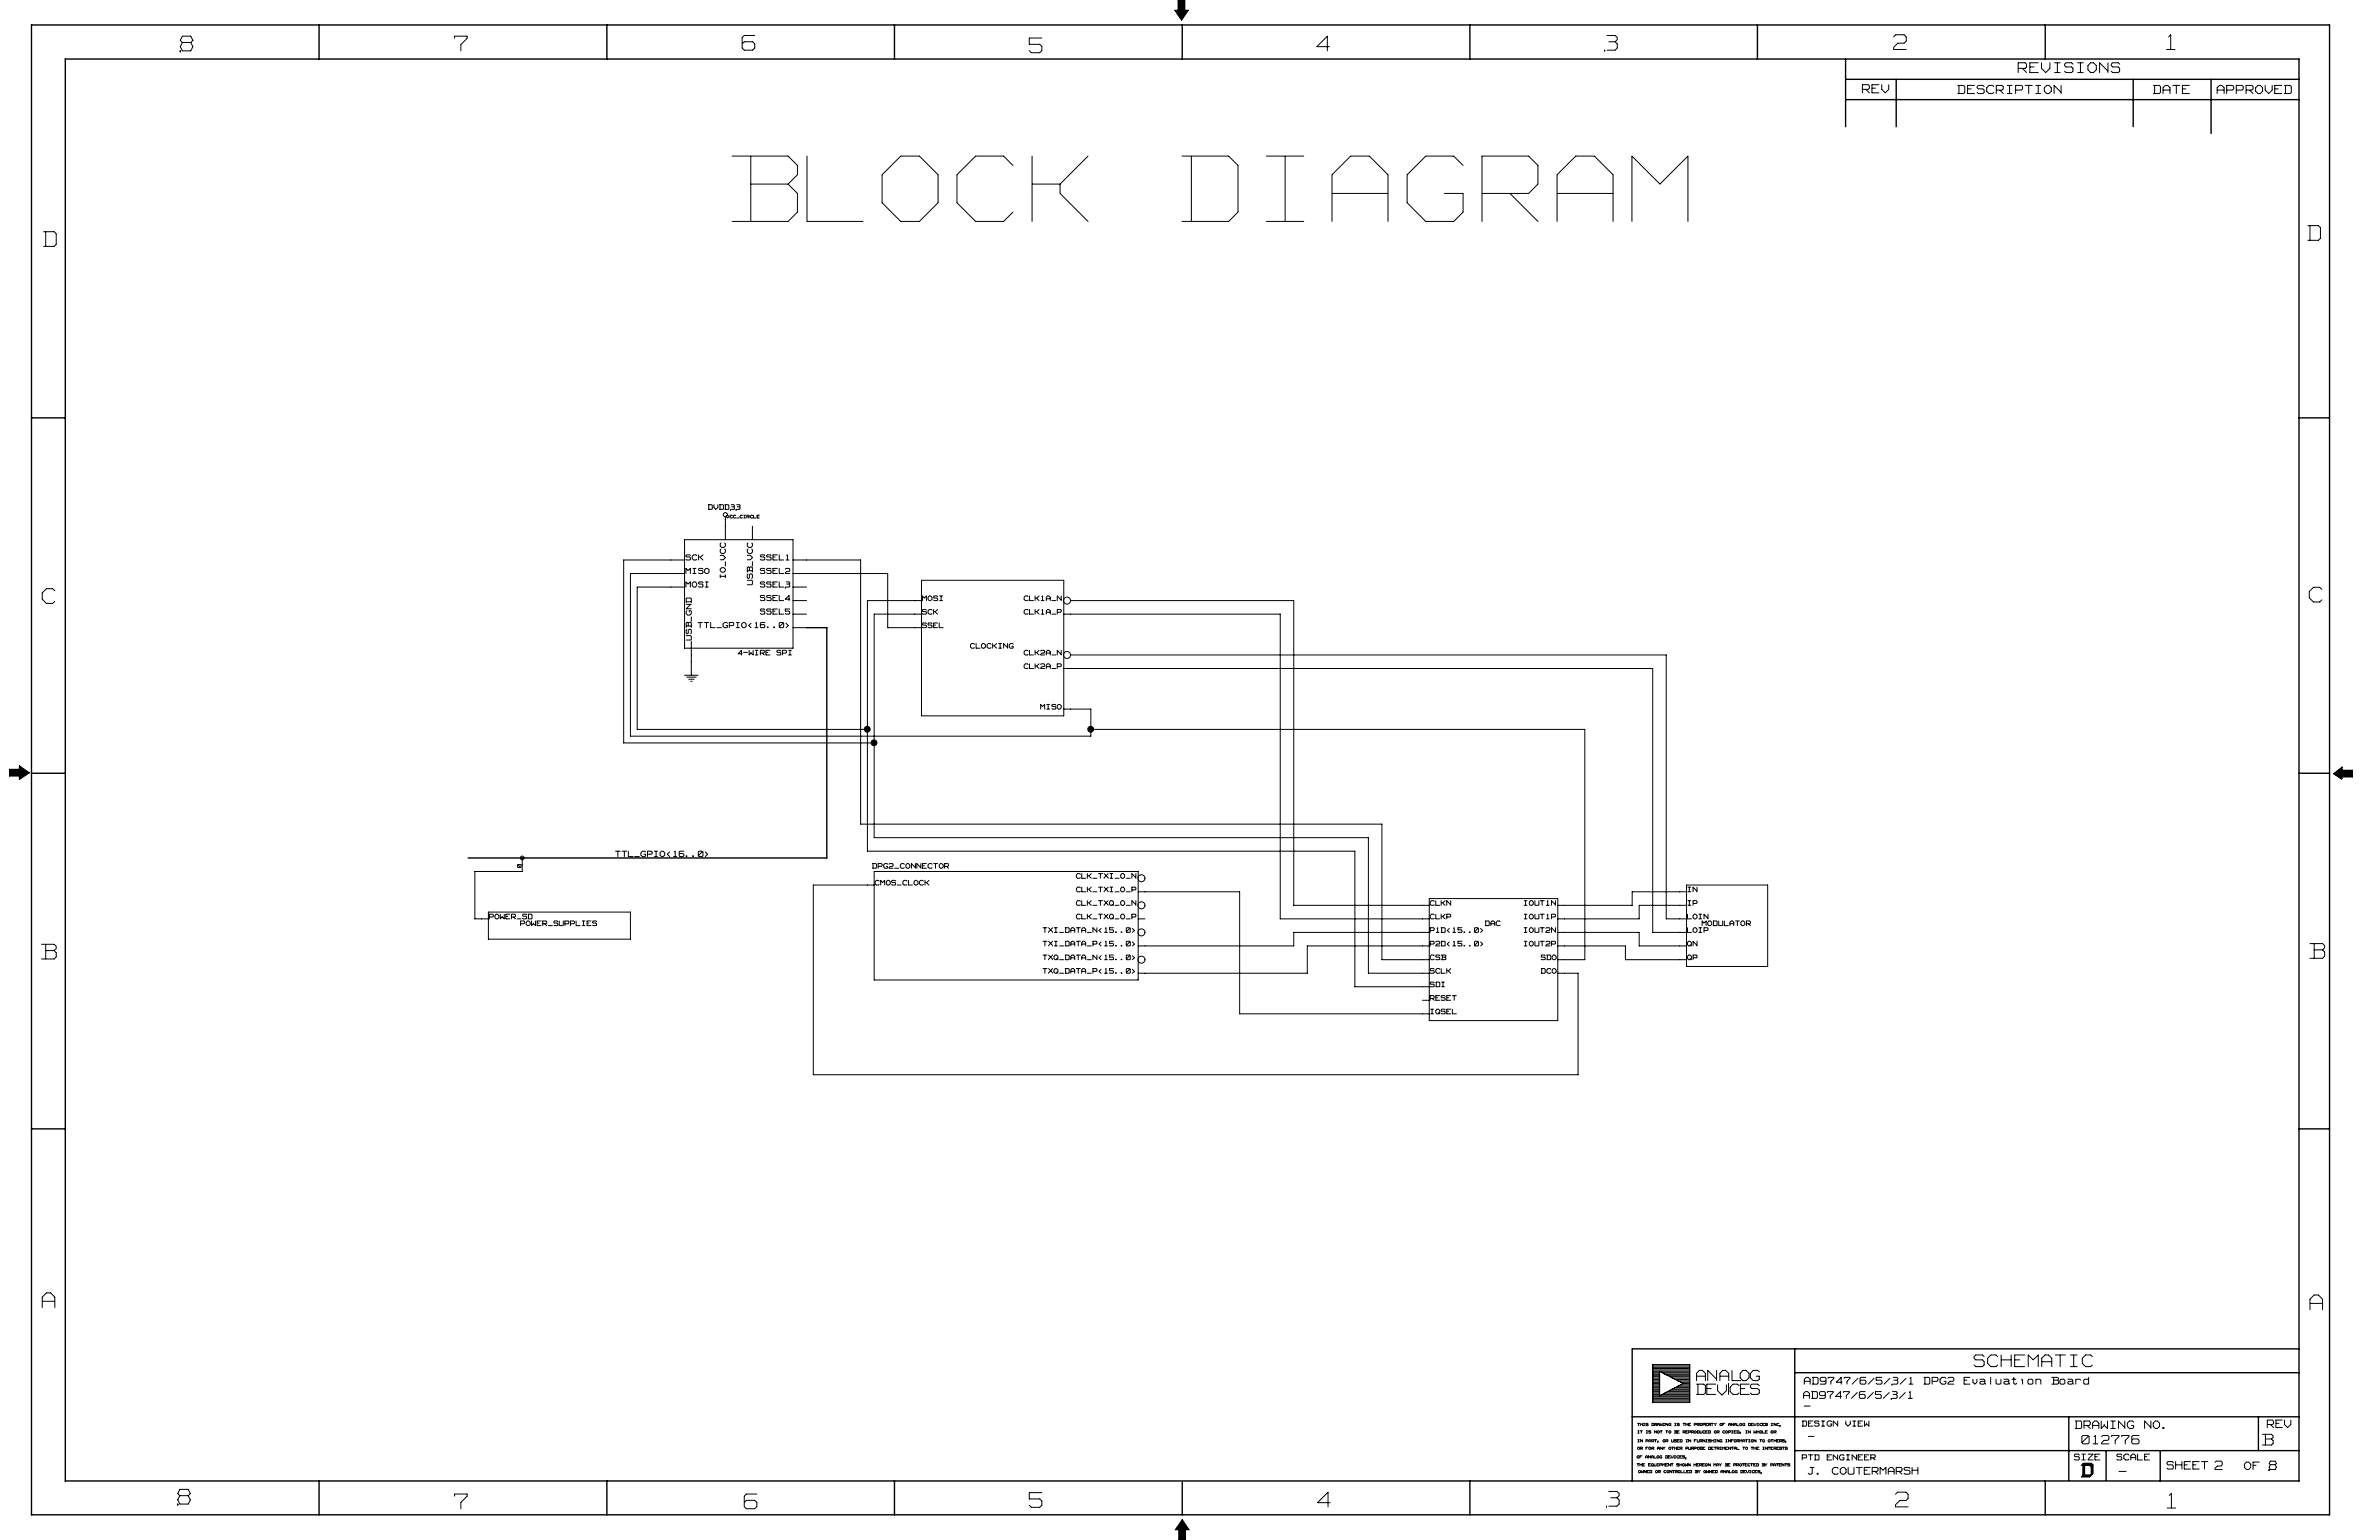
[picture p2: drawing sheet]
<svg xmlns="http://www.w3.org/2000/svg" width="432mm" height="279mm" viewBox="0 0 432 279" stroke-linecap="round" stroke-linejoin="round" font-family="sans-serif">
<defs><g id="words">
<g font-size="22.4" fill="#fff">
<text x="132.9" y="42.3">BLOCK</text>
<text x="214.4" y="42.3">DIAGRAM</text>
</g>
<g font-size="5" fill="#fff">
<text x="32.7" y="9.7">8</text>
<text x="82.5" y="9.7">7</text>
<text x="134.7" y="9.6">6</text>
<text x="186.8" y="10.1">5</text>
<text x="239" y="9.7">4</text>
<text x="291.3" y="9.6">3</text>
<text x="343.7" y="9.5">2</text>
<text x="393.2" y="9.5">1</text>
<text x="7.9" y="45.2">D</text>
<text x="418.9" y="44.1">D</text>
<text x="7.7" y="110">C</text>
<text x="419.1" y="109.7">C</text>
<text x="7.5" y="174.5">B</text>
<text x="419.3" y="174.4">B</text>
<text x="7.7" y="237.7">A</text>
<text x="419.3" y="238.1">A</text>
<text x="32.3" y="273.4">8</text>
<text x="82.5" y="274.2">7</text>
<text x="135.1" y="274.2">6</text>
<text x="186.8" y="274">5</text>
<text x="239.1" y="273.9">4</text>
<text x="291.6" y="273.8">3</text>
<text x="344" y="273.9">2</text>
<text x="393.4" y="274.1">1</text>
</g>
<g font-size="4" fill="#fff">
<text x="358.3" y="248.4">SCHEMATIC</text>
<text x="378" y="268.1">D</text>
</g>
<text font-size="3.7" fill="#fff" x="410.6" y="262.6">B</text>
<g font-size="3.6" fill="#fff">
<text x="307.9" y="250.9">AN A L G</text>
<text x="315.8" y="250.9">O</text>
<text x="307.9" y="253.4">DEV CES</text>
</g>
<text font-size="3.4" fill="#fff" x="366.3" y="13.5">REVISIONS</text>
<g font-size="2.9" fill="#fff">
<text x="377.9" y="262.3">012776</text>
<text x="384.6" y="268.2">-</text>
</g>
<g font-size="2.8" fill="#fff">
<text x="338" y="17.2">REV</text>
<text x="355.3" y="17.3">DESCRIPTION</text>
<text x="390.9" y="17.3">DATE</text>
<text x="402.4" y="17.3">APPROVED</text>
</g>
<g font-size="2.6" fill="#fff">
<text x="376.7" y="259.4">DRAWING</text>
<text x="389.2" y="259.4">NO.</text>
<text x="411.5" y="259.2">REV</text>
<text x="393.3" y="266.8">SHEET 2</text>
<text x="407.4" y="266.9">OF 8</text>
</g>
<g font-size="2.4" fill="#fff">
<text x="327.5" y="251.4">AD9747/6/5/3/1 DPG2 Evaluation Board</text>
<text x="327.4" y="254">AD9747/6/5/3/1</text>
<text x="327.5" y="256.1">-</text>
<text x="328.2" y="261.6">-</text>
<text x="328.2" y="267.7">J. COUTERMARSH</text>
</g>
<g font-size="2.1" fill="#fff">
<text x="132" y="104.8" transform="rotate(-90 132 104.8)">IO_VCC</text>
<text x="136.9" y="106.1" transform="rotate(-90 136.9 106.1)">USB_VCC</text>
<text x="125.8" y="116.1" transform="rotate(-90 125.8 116.1)">USB_GND</text>
</g>
<g font-size="2" fill="#fff">
<text x="376.5" y="265">SIZE</text>
<text x="384.2" y="265">SCALE</text>
</g>
<text font-size="1.9" fill="#fff" x="111.7" y="155.6">TTL_GPIO&lt;16..0&gt;</text>
<g font-size="1.8" fill="#fff">
<text x="124.5" y="101.8">SCK</text>
<text x="138" y="101.8">SSEL1</text>
<text x="124.5" y="104.2">MISO</text>
<text x="124.5" y="106.7">MOSI</text>
<text x="138" y="104.2">SSEL2</text>
<text x="138" y="106.7">SSEL3</text>
<text x="138" y="109.1">SSEL4</text>
<text x="138" y="111.6">SSEL5</text>
<text x="126.7" y="114">TTL_GPIO&lt;16..0&gt;</text>
<text x="327.1" y="258.9">DESIGN</text>
<text x="334.8" y="258.9">VIEW</text>
<text x="327.1" y="265">PTD ENGINEER</text>
</g>
<g font-size="1.6" fill="#fff">
<text x="128.6" y="92.5">DVDD33</text>
<text x="167.4" y="109.1">MOSI</text>
<text x="167.4" y="111.5">SCK</text>
<text x="185.9" y="109.1">CLK1A_N</text>
<text x="185.9" y="111.5">CLK1A_P</text>
<text x="134" y="119">4-WIRE</text>
<text x="140.8" y="119">SPI</text>
<text x="167.4" y="114">SSEL</text>
<text x="176.1" y="117.7">CLOCKING</text>
<text x="185.9" y="119">CLK2A_N</text>
<text x="185.9" y="121.4">CLK2A_P</text>
<text x="188.9" y="128.8">MISO</text>
<text x="158.4" y="157.6">DPG2_CONNECTOR</text>
<text x="158.8" y="160.7">CMOS_CLOCK</text>
<text x="195.4" y="159.5">CLK_TXI_O_N</text>
<text x="195.4" y="161.9">CLK_TXI_O_P</text>
<text x="306.4" y="161.9">IN</text>
<text x="88.8" y="166.8">POWER_SD</text>
<text x="195.4" y="164.4">CLK_TXQ_O_N</text>
<text x="195.4" y="166.8">CLK_TXQ_O_P</text>
<text x="259.6" y="166.8">CLKP</text>
<text x="259.6" y="164.4">CLKN</text>
<text x="276.6" y="166.8">IOUT1P</text>
<text x="276.6" y="164.4">IOUT1N</text>
<text x="306.3" y="166.8">LOIN</text>
<text x="306.4" y="164.4">IP</text>
<text x="94.5" y="168.1">POWER_SUPPLIES</text>
<text x="189.3" y="169.3">TXI_DATA_N&lt;15..0&gt;</text>
<text x="189.3" y="171.7">TXI_DATA_P&lt;15..0&gt;</text>
<text x="259.6" y="171.7">P2D&lt;15..0&gt;</text>
<text x="259.6" y="169.3">P1D&lt;15..0&gt;</text>
<text x="269.6" y="168.1">DAC</text>
<text x="276.6" y="171.7">IOUT2P</text>
<text x="276.6" y="169.3">IOUT2N</text>
<text x="306.3" y="171.7">QN</text>
<text x="306.3" y="169.3">LOIP</text>
<text x="308.9" y="168.1">MODULATOR</text>
<text x="189.3" y="174.2">TXQ_DATA_N&lt;15..0&gt;</text>
<text x="189.3" y="176.7">TXQ_DATA_P&lt;15..0&gt;</text>
<text x="259.6" y="179.2">SDI</text>
<text x="259.6" y="176.7">SCLK</text>
<text x="259.6" y="174.2">CSB</text>
<text x="279.7" y="174.2">SDO</text>
<text x="279.7" y="176.7">DCO</text>
<text x="306.3" y="174.2">QP</text>
<text x="259.6" y="181.6">RESET</text>
<text x="259.7" y="184.1">IQSEL</text>
</g>
<text font-size="1.5" fill="#fff" x="94.8" y="157.4" transform="rotate(-90 94.8 157.4)">0</text>
<text font-size="1" fill="#fff" x="131.9" y="94.1">VCC_CIRCLE</text>
<g font-size=".8" fill="#fff">
<text x="297.2" y="258.7">THIS</text>
<text x="297.2" y="263.1">OR</text>
<text x="297.3" y="261.7">IN</text>
<text x="297.3" y="260.1">IT</text>
<text x="298.7" y="263.1">FOR</text>
<text x="298.8" y="260.1">IS</text>
<text x="298.8" y="261.7">PART,</text>
<text x="299.8" y="258.7">DRAWING</text>
<text x="300.3" y="260.1">NOT</text>
<text x="300.8" y="263.1">ANY</text>
<text x="301.8" y="261.7">OR</text>
<text x="302.3" y="260.1">TO</text>
<text x="302.8" y="263.1">OTHER</text>
<text x="303.4" y="261.7">USED</text>
<text x="303.8" y="258.7">IS</text>
<text x="303.9" y="260.1">BE</text>
<text x="305.4" y="258.7">THE</text>
<text x="305.4" y="260.1">REPRODUCED</text>
<text x="305.9" y="263.1">PURPOSE</text>
<text x="305.9" y="261.7">IN</text>
<text x="307.4" y="258.7">PROPERTY</text>
<text x="307.4" y="261.7">FURNISHING</text>
<text x="309.9" y="263.1">DETRIMENTAL</text>
<text x="311" y="260.1">OR</text>
<text x="312" y="258.7">OF</text>
<text x="312.5" y="260.1">COPIED,</text>
<text x="313" y="261.7">INFORMATION</text>
<text x="313.5" y="258.7">ANALOG</text>
<text x="316" y="263.1">TO</text>
<text x="316.6" y="260.1">IN</text>
<text x="317" y="258.7">DEVICES</text>
<text x="317.5" y="263.1">THE</text>
<text x="318.1" y="260.1">WHOLE</text>
<text x="319.1" y="261.7">TO</text>
<text x="319.6" y="263.1">INTERESTS</text>
<text x="320.6" y="261.7">OTHERS,</text>
<text x="321.1" y="258.7">INC.</text>
<text x="321.1" y="260.1">OR</text>
<text x="297.1" y="266.1">THE</text>
<text x="297.1" y="264.6">OF</text>
<text x="297.4" y="267.3">OWNED</text>
<text x="298.7" y="264.6">ANALOG</text>
<text x="299.2" y="266.1">EQUIPMENT</text>
<text x="300.4" y="267.3">OR</text>
<text x="302" y="267.3">CONTROLLED</text>
<text x="302.2" y="264.6">DEVICES.</text>
<text x="304.2" y="266.1">SHOWN</text>
<text x="307.3" y="266.1">HEREON</text>
<text x="307.6" y="267.3">BY</text>
<text x="309.1" y="267.3">OWNED</text>
<text x="310.9" y="266.1">MAY</text>
<text x="312.1" y="267.3">ANALOG</text>
<text x="312.9" y="266.1">BE</text>
<text x="314.4" y="266.1">PROTECTED</text>
<text x="315.7" y="267.3">DEVICES.</text>
<text x="319.5" y="266.1">BY</text>
<text x="321" y="266.1">PATENTS</text>
</g>
</g></defs>
<g fill="none" stroke="#000" stroke-width=".25">
<path d="M5.7 4.5h417.1v270.3h-417.1zM11.9 10.7h405.4v258h-405.4zM57.9 4.5v6.2M110.2 4.5v6.2M162.3 4.5v6.2M214.6 4.5v6.2M266.8 4.5v6.2M319 4.5v6.2M335 14.4h82.3M335 10.7v12.3M335 18.1h82.3M344.2 14.4v8.6"/>
<path d="M371.2 4.5v6.2M387.2 14.4v8.6M401.3 14.4v9.8M5.7 75.8h6.2M417.3 75.8h5.5M146.4 113.9h3.7v41.8h-65.1M5.7 140.3h6.2M417.3 140.3h5.5M5.7 204.8h6.2M417.3 204.8h5.5M296.2 244.7v24M296.2 257h121.1"/>
<path d="M296.3 244.7h121M301.2 248.8v4.4M325.8 244.7v24M325.8 249h91.5M375.5 257v11.6M409.9 257v6.2M57.9 268.7v6.1M110.2 268.7v6.1M162.3 268.7v6.1M214.6 268.9v5.9M266.8 268.7v6.1M319 268.7v6.1"/>
<path d="M325.8 263.2h91.5M371.2 268.7v6.1M382.3 263.2v5.4M392.1 263.2v5.5"/>
</g>
<g fill="none" stroke="#000" stroke-width=".18">
<path d="M32.7 9.2h.1M33.1 7.7l-.4 .8 .4 .7h1.5M33.1 7.7h1.5M34.6 6.6h-1.5l-.4 .7 .4 .4M34.6 6.6l.4 .7-.4 .4 .4 .8-.4 .7M82.5 6.6v.3M82.5 6.6h2.3M83.7 8.1v1.1M84.8 7l-1.1 1.1M84.8 6.6v.3M134.7 8.7l.4 .4M134.7 6.9v1.8"/>
<path d="M135.1 7.6l-.4 .3M135.1 6.4l-.4 .4M135.1 7.6h1.5M135.1 9.1h1.5M135.1 6.4h1.9M136.6 7.6l.4 .4M137 8v.7M137 8.7l-.4 .4M186.8 9.2l.4 .4M186.8 6.9v1.1M186.9 8h1.8M186.9 6.9h2.2"/>
<path d="M187.2 9.6h1.5M188.7 8l.4 .4M189.1 8.5v.7l-.4 .4M213.8 0h1.3v1.9h.6l-1.2 1.8-1.3-1.8h.6zM214 .1h.9v1.9h.5l-.9 1.4-1.1-1.4h.6zM214.1 .3h.7v1.8h.4l-.7 1.1-.8-1.1h.4zM214.2 .4h.5v1.8h.2l-.4 .8-.5-.8h.2zM214.3 .5h.3l.1 1.8-.2 .4-.3-.4h.1zM214.5 .6v2M239.1 8.5h2.2M240.9 6.6v2.6M240.9 6.6l-1.9 1.9"/>
<path d="M291.3 9.1h.1M291.7 9.1h1.4M291.7 6.4h1.4M292 7.6h1.1M293.2 6.4l.3 .4M293.2 7.6l.3 .4M293.5 6.9v.3M293.5 8v.7M293.5 8.7l-.3 .4M293.5 7.2l-.3 .4M338 15.4h1M338 15.4v1.4"/>
<path d="M338.1 16.2h.9M338.7 16.3l.6 .5M339.1 15.4l.2 .2M339.3 16l-.2 .2M339.3 15.6v.4M339.8 15.4h1.2M339.8 15.4v1.4M339.8 16h.6M339.8 16.8h1.2M341.5 16.2l.6 .6M341.5 15.4v.8M342.8 15.4v.8"/>
<path d="M342.8 16.2l-.6 .6M343.7 8.6v.4h2.3M344.1 6.3l-.4 .4M344.1 6.3h1.5M344.5 7.8l-.8 .8M344.5 7.8h1.1M345.6 6.3l.4 .4M346 6.7v.7M346 7.5l-.4 .3M355.3 15.5h1.1M355.3 17h1.1M355.6 15.5v1.4"/>
<path d="M356.4 15.5l.2 .2M356.6 15.7v1.1l-.2 .2M357.1 15.5h1.3M357.1 15.5v1.5M357.2 17h1.2M357.2 16.1h.6M358.9 15.7v.2M358.9 15.9l.2 .2M358.9 16.8l.2 .2M359.1 15.5l-.2 .2M359.1 15.5h.8M359.1 17h.8"/>
<path d="M359.1 16.1h.8M359.9 15.5l.2 .2M359.9 16.1l.2 .2M360.1 16.4v.3l-.2 .3M360.6 16v.5M360.6 16.6l.4 .4M361 15.5l-.4 .4M361.1 15.5h.5M361.1 17h.5M361.7 15.5l.2 .2M361.9 16.8l-.2 .2M362.3 15.5h1"/>
<path d="M362.3 15.5v1.5M362.4 16.3h.9M363 16.4l.6 .6M363.4 15.5l.2 .2M363.6 15.7v.4l-.2 .2M364.3 15.5h.9M364.3 17h.9M364.7 15.5v1.4M365.8 15.5h1.1M365.8 15.5v1.5M365.9 16.3h1M366.3 11.4h1.2"/>
<path d="M366.3 11.4v1.8M366.4 12.4h1.1M366.9 15.5l.2 .2M367.1 15.7v.4l-.2 .2M367.1 12.4l.7 .8M367.6 15.5h1.3M367.6 11.4l.2 .3v.4M367.8 12.1l-.2 .3M368.2 15.5v1.5M368.4 11.4h1.6M368.4 11.4v1.8M368.5 12.1h.7"/>
<path d="M368.5 13.2h1.5M369.5 15.5h.9M369.5 17h.9M370 15.5v1.4M370.5 12.4l.8 .7M370.5 11.4v1M371.1 16.6l.4 .4h.4M371.1 16v.5M371.9 15.5h-.4l-.4 .4M371.9 15.5l.4 .4M372.1 11.4v1M372.1 12.4l-.8 .8"/>
<path d="M372.3 16v.5M372.3 16.6l-.4 .4M372.8 15.5l1.3 1.2M372.8 15.5v1.5M372.9 11.4h1M372.9 13.2h1M373.4 11.4v1.7M374.1 15.5v1.5M374.7 11.6v.3M374.7 11.9l.3 .2M374.7 12.9l.3 .3M375 11.4l-.2 .2"/>
<path d="M375 11.4h1M375 12.1h1M375 13.2h1M376 11.4l.3 .2M376 12.1l.3 .3M376.3 12.4v.5M376.3 12.9l-.3 .3M377.1 11.4h1M377.1 13.2h1M377.6 11.4v1.7M379 12.7l.5 .5M379 11.9v.7"/>
<path d="M379.5 11.4l-.5 .5M379.5 11.4h.4M379.5 13.2h.4M380 11.4l.5 .5M380.5 11.9v.7M380.5 12.7l-.5 .5M381.1 11.4l1.5 1.5M381.1 11.4v1.8M382.6 11.4v1.8M383.2 11.6v.3M383.2 11.9l.3 .2M383.2 12.9l.3 .3"/>
<path d="M383.5 11.4l-.3 .2M383.5 11.4h.9M383.5 12.1h.9M383.5 13.2h.9M384.5 11.4l.2 .2M384.5 12.1l.2 .3M384.7 12.4v.5M384.7 12.9l-.2 .3M390.9 15.5h1M390.9 17h1M391.1 15.5v1.4M391.9 15.5l.2 .2"/>
<path d="M392.1 15.7v1.1l-.2 .2M392.6 16v1M392.6 16.3h1.2M393 15.5l-.4 .4M393.1 15.5h.3M393.2 9h1.6M393.4 15.5l.5 .4M393.9 16v1M394 6.3v2.6M394 6.3l-.4 .4M394.4 15.5h1.2M395 15.5v1.5"/>
<path d="M396.1 15.5h1.3M396.1 15.5l.1 1.5h1.2M396.2 16.1h.5M402.4 16v1M402.5 16.3h1.1M402.8 15.5l-.4 .4M402.9 15.5h.3M403.3 15.5l.4 .4M403.7 16v1M404.2 15.5h1M404.2 15.5v1.5M404.2 16.3h1"/>
<path d="M405.2 15.5l.2 .2M405.4 15.7v.4l-.2 .2M405.9 15.5h1M405.9 15.5v1.5M405.9 16.3h1M407 15.5l.2 .2M407.2 15.7v.4l-.2 .2M407.7 15.5h1M407.7 15.5v1.5M407.7 16.3h1M408.3 16.4l.6 .6M408.7 15.5l.2 .2"/>
<path d="M408.9 15.7v.4l-.2 .2M409.4 16.6l.4 .4M409.4 16v.5M409.8 15.5l-.4 .4M409.9 15.5h.3M409.9 17h.3M410.3 15.5l.4 .4M410.7 16v.5M410.7 16.6l-.4 .4M411.1 16.3l.6 .6M411.1 15.5v.8M412.4 15.5v.8"/>
<path d="M412.4 16.3l-.6 .7M412.9 15.5h1.2M412.9 15.5v1.5M412.9 17h1.2M412.9 16.1h.6M414.6 15.5h1M414.6 17h1M414.8 15.5v1.4M415.7 15.5l.2 .2M415.9 15.7v1.1l-.2 .2M132.9 28.3h10.1M136.3 28.4v11.7"/>
<path d="M136.3 33.4h6.7M143 28.3l1.7 1.7M143 33.4l1.7 1.7M144.7 31.7l-1.6 1.7M144.7 30.1v1.6M144.7 35.1v3.3M144.7 38.5l-1.7 1.7M146.5 28.3v11.9M160.1 31.7v5M160.1 36.8l3.4 3.4M163.5 28.3l-3.4 3.4M163.5 28.3h3.3"/>
<path d="M166.9 28.3l3.4 3.4M170.3 31.7v5M170.3 36.8l-3.4 3.4M173.7 31.7v5M173.7 36.8l3.4 3.4M177.1 28.3l-3.4 3.4M177.1 28.3h5l1.8 1.7M183.9 38.5l-1.8 1.7h-5M187.3 28.3v11.9M187.4 33.4h5M192.4 33.4v1.7M192.4 35.1l5.1 5.1"/>
<path d="M197.5 28.3l-5.1 5.1M214.5 28.3h8.5M216.2 28.4v11.7M223 28.3l1.7 1.7M224.7 30.1v8.3M224.7 38.5l-1.7 1.7M229.9 28.3h6.7M233.3 28.4v11.7M241.8 31.7v8.5M241.8 35.1h10.1M245.2 28.3l-3.4 3.4M245.2 28.3h3.3"/>
<path d="M248.5 28.3l3.4 3.4M251.9 31.7v8.5M255.4 31.7v5M255.4 36.8l3.4 3.4M258.8 28.3l-3.4 3.4M258.8 28.3h5M262.2 35.1h3.3M263.9 28.3l1.7 1.7M265.6 38.5l-1.7 1.7M265.6 35.1v3.3M269 28.3h8.4l1.7 1.7M269 28.4v11.8"/>
<path d="M274.1 35.1l5 5.1M279.1 33.4l-1.7 1.7h-8.4M279.1 30.1v3.3M282.6 31.7v8.5M282.7 35.1h10M286 28.3l-3.4 3.4M286 28.3h3.3M289.4 28.3l3.4 3.4M292.8 31.7v8.5M296.2 28.3l5 5.1M296.2 28.4v11.8M306.4 28.4v11.8"/>
<path d="M306.4 28.3l-5.1 5.1M7.9 42h1.9l.4 .4M8.3 42.1v2.6M10.2 42.5v1.8M10.2 44.3l-.4 .4h-1.9M132.9 40.2h10.1M146.5 40.2h10.1M163.5 40.2h3.3M214.5 40.2h8.5M229.9 40.2h6.7M258.8 40.2h5M418.9 40.9h1.9l.4 .4v1.9"/>
<path d="M419.3 41v2.6M421.2 43.2l-.4 .4h-1.9M124.2 97.9h19.7v19.7h-19.7zM128.6 92.4h.5M128.6 91.6h.5M128.7 91.6v.8M129.2 91.6l.1 .1M129.3 92.3l-.1 .1M129.3 91.7v.6M129.6 92.1l.3 .3M129.6 91.6v.4M130.3 91.6v.4"/>
<path d="M130.3 92.1l-.4 .3M130.6 92.4h.5M130.6 91.6h.5M130.7 91.6v.8M130.7 99.1l.3 .2h.4M130.7 98.7v.3M130.7 99.8v.3M130.9 98.5l-.2 .1M130.9 99.6l-.2 .1M131.2 91.6l.1 .1M131.3 92.3l-.1 .1M131.3 91.7v.6"/>
<path d="M131.5 98.5l.2 .1M131.5 99.6l.2 .1M131.6 92.4h.5M131.6 91.6h.5M131.7 91.6v.8M131.7 93.7v4.2M131.7 98.7v.3M131.7 99.8v.3M131.7 99.1l-.3 .2M131.9 93.5v.3l.1 .1M132.2 91.6l.1 .1M132.3 91.7v.6"/>
<path d="M132.3 93.5v.2l-.2 .3M132.3 92.3l-.1 .1M132.5 93.7v.1M132.5 93.9l.1 .1M132.6 92.4h.1M132.6 93.5l-.1 .1M132.7 93.5h.1M132.7 94h.1M132.7 92.4h.4M132.7 91.6h.4M132.8 91.9h.3M132.8 93.5l.1 .1"/>
<path d="M132.9 93.9l-.1 .1M133.1 93.7v.1M133.1 93.9l.1 .1M133.2 91.6l.1 .1M133.2 93.5l-.1 .1M133.2 92l.1 .1M133.3 93.5h.1M133.3 94h.1M133.3 91.7v.1M133.3 92.1v.2M133.3 92.3l-.1 .1M133.3 91.8l-.1 .1"/>
<path d="M133.4 93.5l.1 .1M133.5 93.9l-.1 .1M133.6 92.4h.1M133.7 94h.5M133.7 92.4h.5M133.7 91.6h.5M133.8 91.9h.4M134.2 91.6l.1 .1M134.2 92l.1 .1M134.3 91.7v.1M134.3 92.1v.2M134.3 93.7v.1"/>
<path d="M134.3 93.9l.2 .1M134.3 92.3l-.1 .1M134.3 91.8l-.1 .1M134.5 93.5l-.2 .1M134.5 93.5h.1M134.5 94h.1M134.7 93.5v.1M134.7 93.9v.1M135 93.5h.3M135 94h.3M135.2 93.5v.4M135.6 93.5h.2"/>
<path d="M135.6 93.5v.5M135.6 93.8h.2M135.6 98.7v.3M135.6 99.8v.3M135.6 99.1l.3 .2M135.8 98.5l-.2 .1M135.8 99.6l-.2 .1M135.8 93.8l.2 .2M135.9 93.5l.1 .1M135.9 99.3h.4M136 93.7l-.1 .1M136 93.6h.1"/>
<path d="M136.2 93.7v.1M136.2 93.9l.1 .1M136.3 93.5l-.1 .1M136.4 93.5h.1M136.4 94h.1M136.4 98.5l.2 .1M136.4 99.6l.2 .1M136.5 93.5l.1 .1M136.6 95.5v2.4M136.6 98.7v.3M136.6 99.8v.3M136.6 99.1l-.3 .2"/>
<path d="M136.6 93.9l-.1 .1M136.8 93.5v.5M136.8 94h.4M137.4 93.5h.4M137.4 93.5v.5M137.5 93.7h.1M137.5 94h.3M7.7 107.6v1.1M7.7 108.7l.7 .8M8.4 106.8l-.7 .8M8.5 106.8h1M8.5 109.5h1"/>
<path d="M9.6 106.8l.3 .4M9.9 109.1l-.3 .4M124.2 104.1h-9.8v29.5h83.6v-4.9h-4.9M124.2 106.5h-8.5v25.8h41.7M124.2 101.6h-11v33.2h45.5M124.5 100.8v.1M124.5 103.2v.9M124.5 105.6v.9M124.5 100.9l.1 .1M124.5 101.5l.1 .1M124.5 105.6l.3 .3M124.5 103.1l.3 .4"/>
<path d="M124.5 108.6l.2-.1h.6l.2 .1M124.5 108.7v.6M124.5 111v.3M124.5 113.1v.7M124.5 114.3v.5M124.5 114.9h.1M124.5 115.3h.8l.2 .1M124.5 109.6h1M124.5 111.3l.3 .3M124.6 109.2h.8M124.6 110.4h.9M124.6 113.6h.8"/>
<path d="M124.6 100.7l-.1 .1M124.7 101h.4M124.7 100.7h.4M124.7 101.6h.4M124.7 110.8l-.2 .1M124.7 114.2l-.2 .1M124.7 115h.1M124.8 112.9l-.3 .1M124.8 112.9l.1 .1M124.8 111.6h.4M124.9 114.9l-.1 .1M124.9 113.1v.4"/>
<path d="M124.9 114.3v.5M125.1 112.9l-.2 .1M125.1 114.2l-.2 .1M125.1 112.9l.4 .1M125.1 114.2l.4 .1M125.2 100.7l.1 .1M125.2 101l.1 .2M125.3 101.3v.1M125.3 103.2v.9M125.3 105.6v.9M125.3 101.5l-.1 .1M125.3 105.6l-.4 .4"/>
<path d="M125.3 103.1l-.4 .4M125.3 109.7l-.8 .7M125.5 108.7v.6M125.5 111v.3M125.5 111.9v.8M125.5 113.1v.7M125.5 114.3v.5M125.5 115.5v.5M125.5 116.3v6.2M125.5 110.9l-.4-.1v.2M125.5 114.9l-.2 .1M125.5 116l-.2 .1h-.8"/>
<path d="M125.5 111.3l-.3 .3M125.6 106.3l.3 .2h.3M125.6 101v.3l.3 .3h.4M125.6 105.9v.3M125.8 103.1h.5M125.8 104.1h.5M126 103.2v.8M126.2 105.6h-.3l-.3 .2M126.2 105.6l.2 .2M126.3 100.7h-.4l-.3 .2M126.3 100.7l.1 .1M126.4 105.9v.3"/>
<path d="M126.4 101.5l-.1 .1M126.4 106.3l-.2 .2M126.7 112.9h.8M126.8 100.7v.9M126.8 103.3h.1M126.8 105.7v.1M126.8 105.8l.1 .2M126.8 106.4l.1 .1M126.8 103.4l.1 .1M126.8 103.9l.1 .2M126.8 101h.3M126.9 105.6l-.1 .1"/>
<path d="M126.9 103.1l-.1 .1M127 105.6h.4M127 106.5h.4M127 103.1h.4M127 104.1h.4M127 106h.4M127 103.5h.4M127.1 113v.9M127.2 101.1v.1M127.2 101.3l.4 .3M127.5 105.6l.1 .1M127.5 106l.1 .1"/>
<path d="M127.5 103.1l.1 .2M127.5 103.5l.1 .2M127.6 103.7v.2M127.6 106.2l-.1 .3M127.6 103.9l-.1 .2M127.6 100.7l-.4 .3M127.8 112.9h.9M127.9 103.4v.4M127.9 103.8l.2 .3M128 105.6h.6M128 106.5h.6M128.1 103.1l-.2 .3"/>
<path d="M128.2 103.1h.2M128.2 104.1h.2M128.2 113v.9M128.3 105.6v.9M128.4 103.1l.3 .3M128.7 103.8l-.3 .3M128.7 103.4v.4M129 112.9v1M129 113.9h.8M130.1 113.9h.8M130.7 100.2l.3 .2h.4M130.7 103.3v.2"/>
<path d="M130.7 104.3v.5M130.7 103.5l.3 .3h.4M130.7 100.8h.5M130.7 101.6h.5M130.8 104.6h.8M131.2 113.2v.4M131.2 113.6l.3 .3M131.3 100.8l.4 .4M131.4 103h-.4l-.3 .3M131.4 103l.3 .3M131.5 112.9l-.3 .3M131.5 113.9h.4"/>
<path d="M131.5 112.9h.4M131.6 101.2l-.3 .4M131.7 101.9v.8M131.7 103.3v.2M131.7 104.3v.5M131.7 100.2l-.3 .2M131.7 103.5l-.3 .3M131.8 113.5h.2M131.9 112.9l.1 .2M132 113.7l-.1 .2M132 113.5v.2M132.4 112.9h.6"/>
<path d="M132.4 113v.9M132.4 113.5h.6M133.1 112.9l.1 .2M133.2 113.1l-.1 .4M133.6 113.9h.6M133.6 112.9h.6M133.9 113v.8M134 118.6h.7M134.6 118v.8M134.6 118l-.6 .6M134.6 113.2v.4M134.6 113.6l.3 .3"/>
<path d="M134.9 112.9l-.3 .3M134.9 113.9h.2M134.9 112.9h.2M135 118.4h.7M135.2 112.9l.2 .3M135.4 113.2v.4M135.4 113.6l-.2 .3M135.6 103v.8M135.6 104.3v.5M135.6 104.8l.1 .1M135.6 105.3h.8M135.6 100.2l.3 .2"/>
<path d="M135.6 100.8h.5M135.6 101.6h.5M135.6 106.1h.8M135.7 103.5h.8M135.8 102.9l-.2 .1M135.8 104.1l-.2 .2M135.8 104.9h.1M135.8 102.9h.1M135.9 102.9l.1 .1M135.9 113.5l.4 .4M135.9 100.4h.4M136 118v.8"/>
<path d="M136 104.8l-.1 .1M136 103v.5M136 104.3v.5M136.2 102.9l-.2 .1M136.2 104.1l-.2 .2M136.2 100.8l.4 .4M136.2 102.9h.2M136.2 104.1h.2M136.3 118.5l-.3 .3M136.3 118.4h.1M136.3 113.1l-.4 .4M136.3 118.5l.4 .3"/>
<path d="M136.4 102.9l.2 .1M136.4 104.1l.2 .2M136.4 105.3l.2 .1M136.5 101.2l-.3 .4M136.6 101.9v.8M136.6 103v.8M136.6 104.3v.5M136.6 105.5v.4M136.6 104.8l-.2 .1M136.6 106l-.2 .1M136.6 100.2l-.3 .2M136.7 118v.8"/>
<path d="M137 113.9h.6M137.1 118h.5M137.1 118.8h.5M137.3 112.9l-.1 .2M137.3 113v.8M137.3 118v.8M138 118h.6l.1 .1M138 100.8v.1M138 103.3h.1M138 105.7v.1M138 108.2l.1 .2M138 110.6v.1"/>
<path d="M138 113.1v.6M138 118v.8M138 110.7l.1 .2M138 111.3l.1 .1M138 108.8l.1 .2M138 105.8l.1 .2M138 106.4l.1 .1M138 103.4l.1 .1M138 103.9l.1 .2M138 100.9l.1 .1M138 101.5l.1 .1M138 113.7l.1 .2"/>
<path d="M138.1 110.5l-.1 .1M138.1 108l-.1 .1M138.1 105.6l-.1 .1M138.1 103.1l-.1 .1M138.1 100.7l-.1 .1M138.1 113.3l-.1 .2M138.1 112.9l-.1 .2M138.2 111.4h.4M138.2 109h.4M138.2 105.6h.4M138.2 106.5h.4M138.2 103.1h.4"/>
<path d="M138.2 104.1h.4M138.2 101h.4M138.2 100.7h.4M138.2 101.6h.4M138.2 110.9h.4M138.2 108.4h.4M138.2 106h.4M138.2 103.5h.4M138.2 113.9h.4M138.2 112.9h.6M138.2 110.5h.4M138.2 108h.4"/>
<path d="M138.2 113.3h.4M138.4 118.5l.3 .3M138.7 110.5l.1 .1M138.7 110.9l.1 .1M138.7 108l.1 .2M138.7 108.4l.1 .2M138.7 105.6l.1 .1M138.7 106l.1 .1M138.7 103.1l.1 .2M138.7 103.5l.1 .2M138.7 100.7l.1 .1M138.7 101l.1 .2"/>
<path d="M138.7 113.3l.1 .2M138.7 118.4l-.1 .1h-.6M138.7 118.2v.1M138.8 101.5l-.1 .1M138.8 101.3v.1M138.8 103.7v.2M138.8 106.2l-.1 .3M138.8 108.6v.2M138.8 111.1v.2M138.8 113.5v.2M138.8 111.3l-.1 .1M138.8 108.8l-.1 .2"/>
<path d="M138.8 103.9l-.1 .2M138.8 113.7l-.1 .2M139 118h.7M139 118v.8M139.1 118.4h.3M139.1 118.8h.6M139.1 100.8v.1M139.1 103.3h.1M139.1 105.7v.1M139.1 108.2l.2 .2M139.1 110.6v.1M139.1 110.7l.2 .2"/>
<path d="M139.1 111.3l.2 .1M139.1 108.8l.2 .2M139.1 105.8l.2 .2M139.1 106.4l.2 .1M139.1 103.4l.2 .1M139.1 103.9l.2 .2M139.1 100.9l.2 .1M139.1 101.5l.2 .1M139.3 100.7l-.1 .1M139.3 110.5l-.1 .1M139.3 108l-.1 .1M139.3 105.6l-.1 .1"/>
<path d="M139.3 103.1l-.1 .1M139.3 113.7h.1M139.3 113.8v.1M139.3 111.4h.5M139.3 109h.5M139.3 105.6h.5M139.3 106.5h.5M139.3 103.1h.5M139.3 104.1h.5M139.3 101h.5M139.3 100.7h.5M139.3 101.6h.5"/>
<path d="M139.3 110.9h.5M139.3 108.4h.5M139.3 106h.5M139.3 103.5h.5M139.3 113.9h.1M139.3 110.5h.5M139.3 108h.5M139.4 113.7v.2M139.8 110.5l.2 .1M139.8 110.9l.2 .1M139.8 108l.2 .2M139.8 108.4l.2 .2"/>
<path d="M139.8 105.6l.2 .1M139.8 106l.2 .1M139.8 103.1l.2 .2M139.8 103.5l.2 .2M139.8 100.7l.2 .1M139.8 101l.2 .2M140 101.5l-.2 .1M140 101.3v.1M140 103.7v.2M140 106.2l-.2 .3M140 108.6v.2M140 111.1v.2"/>
<path d="M140 111.3l-.2 .1M140 108.8l-.2 .2M140 103.9l-.2 .2M140.3 105.6h.8M140.3 103.1h.8M140.3 110.5h.8M140.3 103.2v.9M140.3 105.6v.9M140.3 108.1v.9M140.3 110.5v.9M140.3 108h.8M140.3 111.4h.8"/>
<path d="M140.3 109h.8M140.3 106.5h.8M140.3 104.1h.8M140.3 101h.4M140.3 101.6h.8M140.3 110.9h.4M140.3 108.4h.4M140.3 106h.4M140.3 103.5h.4M140.4 113.7h.1M140.4 113.8l.1 .1M140.5 113.7v.2"/>
<path d="M141 118.1v.1M141 118.2l.1 .2M141 118.7l.1 .1M141.1 100.7h-.8v.9M141.1 118v.1M141.1 118h.5M141.1 118.4h.5M141.1 118.8h.5M141.4 113.7l.2 .2M141.4 100.7v.9M141.4 103.1v1M141.4 105.6v.9"/>
<path d="M141.4 108v1M141.4 110.5v.9M141.4 113.1v.6M141.5 111.4h.7M141.5 109h.7M141.5 106.5h.7M141.5 104.1h.7M141.5 101.6h.7M141.6 112.9l-.2 .2M141.6 113.9h.5M141.6 112.9h.5M141.6 118l.1 .1"/>
<path d="M141.6 118.4l.1 .1M141.7 118.5v.2M141.7 118.7l-.1 .1M142 118h.6M142 118v.8M142.1 118.5h.5M142.1 113.1l-.6 .6M142.1 112.9l.1 .2M142.1 113.1h.1M142.2 113.7l-.1 .2M142.2 113.1v.6M142.5 106.5h.1"/>
<path d="M142.5 111.3l.2 .1M142.5 104v.1M142.5 110.5v.4M142.6 104.1h.7M142.6 110.9h.6M142.6 110.5h.7M142.6 108.7h.7M142.6 118l.1 .1M142.7 101.6h.5M142.7 103.1l-.2 .2M142.7 113.1l.4 .4M142.7 111.4h.5"/>
<path d="M142.7 105.6h.5M142.7 106.5h.5M142.7 103.1h.5M142.7 118.4l-.1 .1M142.7 118.2v.1M142.8 106h.4M142.8 100.8l.1-.1v.9M142.8 103.7l-.3 .2M142.8 103.7h.4M143 113.5l-.3 .4M143.1 118h.5M143.1 118.8h.5"/>
<path d="M143.2 105.6l.1 .2M143.2 110.9l.1 .1M143.2 108l-.7 .7M143.2 103.1l.1 .2M143.2 108.1v.9M143.3 106v.1M143.3 111.3l-.1 .1M143.3 103.3v.2M143.3 106.2l-.1 .3M143.3 111.1v.2M143.3 105.8l-.1 .2M143.3 103.5l-.1 .2"/>
<path d="M143.4 118v.8M143.9 111.4h2.5M143.9 109h2.5M143.9 106.5h2.5M143.9 104.1h17.2v9.8h6.2M143.9 101.6h12.3v47.9h94.6v24.6h8.6M143.9 113.9h2.5M167.3 111.4h-8.6v40.6h89.7v24.6h11M167.3 109h-9.9v45.4h88.5v24.6h13.5M167.3 105.3h25.8v24.6h-25.8zM167.4 108.2v.8M167.4 110.7l.1 .3"/>
<path d="M167.4 113.2h.1M167.4 113.3l.1 .1M167.4 113.8l.1 .1M167.4 111.3l.1 .1M167.4 108.1l.3 .4M167.5 113v.1M167.5 110.6v.1M167.6 110.6h.4M167.6 111h.4M167.6 111.4h.4M167.6 113.4h.4M167.6 113.9h.4"/>
<path d="M167.6 113h.4M168 113l.1 .2M168 113.4l.1 .1M168 110.6l.1 .1M168 111l.1 .1M168.1 108.2v.8M168.1 111.1v.2M168.1 113.6v.1M168.1 113.8l-.1 .1M168.1 111.3l-.1 .1M168.1 108.1l-.3 .4M168.4 108.4v.3"/>
<path d="M168.4 110.9v.3M168.4 113.2h.1M168.4 113.3l.1 .1M168.4 113.8l.1 .1M168.4 111.2l.3 .2M168.4 108.8l.3 .2M168.5 113v.1M168.6 113.4h.4M168.6 113.9h.4M168.6 113h.4M168.7 110.6l-.3 .2M168.7 108.1l-.3 .3"/>
<path d="M168.7 110.6h.3M168.7 111.4h.3M168.7 108.1l.5 .3M169 113l.2 .2M169 113.4l.2 .1M169 110.6l.2 .1M169.2 108.8l-.5 .2M169.2 108.4v.3M169.2 113.6v.1M169.2 113.8l-.2 .1M169.2 111.3l-.2 .1M169.5 108.2v.1"/>
<path d="M169.5 110.6v.8M169.5 113.1v.8h.7M169.5 108.4v.1M169.5 108.9v.1M169.5 113h.7M169.5 111h.3M169.5 113.4h.3M169.5 108.1v.1M169.6 108.1h.4M169.6 108.5h.4M169.6 109h.4M169.8 111v.1"/>
<path d="M169.8 111.1l.4 .3M170.1 108.1l.1 .1M170.1 108.5l.1 .1M170.2 108.7v.1M170.2 108.9l-.1 .1M170.2 110.6l-.4 .4M170.5 113v.9M170.5 113.9h.7M170.6 108.1h.5M170.6 109h.5M170.8 108.2v.7M176.1 117.1v.2"/>
<path d="M176.1 117.4l.3 .2M176.4 116.8l-.3 .2M176.4 116.8h.3M176.4 117.6h.3M176.7 116.8l.2 .1M176.9 117.5l-.2 .1M177.2 116.8v.8M177.2 117.6h.7M178.1 117.4l.3 .2M178.1 117.1v.2M178.4 116.8l-.3 .2M178.4 116.8h.2"/>
<path d="M178.4 117.6h.2M178.6 116.8l.3 .2M178.9 117.1v.2M178.9 117.4l-.3 .2M179.2 117.1v.2M179.2 117.4l.2 .2M179.4 116.8l-.2 .2M179.4 116.8h.3M179.4 117.6h.3M179.7 116.8l.2 .1M179.9 117.5l-.2 .1M180.2 116.8v.8"/>
<path d="M180.2 117.1h.3M180.5 117.2v.1M180.6 117.3l.3 .3M180.9 116.8l-.4 .3M181.3 116.8h.5M181.3 117.6h.5M181.5 116.8v.8M182.2 116.8l.6 .7M182.2 116.8v.8M182.9 116.8v.8M183.2 117.1v.2M183.2 117.4l.2 .2h.3"/>
<path d="M183.6 117.3h.3M183.7 116.8h-.3l-.2 .2M183.8 116.8l.1 .1M183.9 117.5l-.1 .1M183.9 117.3v.2M185.9 108.4v.3M185.9 110.9v.3M185.9 118.3v.3M185.9 118.6l.2 .2M185.9 111.2l.2 .2M185.9 108.8l.2 .2M186.1 118l-.2 .2"/>
<path d="M186.1 110.6l-.2 .2M186.1 108.1l-.2 .3M186.1 118h.3M186.1 118.8h.3M186.1 110.6h.3M186.1 111.4h.3M186.1 108.1h.3M186.1 109h.3M186.5 118l.1 .1M186.5 110.6l.1 .1M186.5 108.1l.1 .1M186.6 118.7l-.1 .1"/>
<path d="M186.6 111.3l-.1 .1M186.6 108.9l-.1 .1M186.9 108.1v.9M186.9 110.6v.8M186.9 118v.8M186.9 118.8h.7M186.9 111.4h.7M186.9 109h.7M187.9 108.1v.9M187.9 110.6v.8M187.9 118v.8M187.9 118.4h.3"/>
<path d="M187.9 111h.3M187.9 108.5h.3M188.2 108.5v.1M188.2 111v.1M188.3 118.5l.3 .3M188.3 111.1l.3 .3M188.3 108.7l.3 .3M188.6 118l-.4 .5M188.6 110.6l-.4 .4M188.6 108.1l-.4 .4M188.9 118.8h.1M188.9 118.8h.7"/>
<path d="M189 118l-.1 .1M189 111.4h.5M189 109h.5M189 118h.4M189.1 118.5l-.2 .2M189.1 118.5h.3M189.2 110.6l-.1 .1M189.2 108.1l-.1 .1M189.2 108.2v.7M189.2 110.6v.8M189.5 118l.1 .1M189.6 118.2v.1"/>
<path d="M189.6 118.4l-.1 .1M189.9 108.4v.6M189.9 110.9v.5M189.9 118.3v.5M189.9 118.5h.7M189.9 111.1h.7M189.9 108.6h.7M190.1 118l-.2 .2M190.1 110.6l-.2 .2M190.1 108.1l-.2 .3M190.2 118l.4 .2M190.2 110.6l.4 .2"/>
<path d="M190.2 108.1l.4 .3M190.6 108.4v.6M190.6 110.9v.5M190.6 118.3v.5M190.9 118.8h.7M190.9 111.4h.7M190.9 109h.7M191.9 108.2v.8M191.9 110.6v.8M191.9 118v.8M191.9 110.6h.5M191.9 118l.7 .7"/>
<path d="M191.9 108.1l.7 .7M191.9 111.1h.5M192.5 110.6l.1 .1M192.6 108.1v.9M192.6 110.7v.2M192.6 118v.8M192.6 111l-.1 .1M193.1 111.4h39.3v55.3h27M194.3 118.8h108.1v47.9h3.7M194.3 109h40.5v55.3h24.6M419.1 107.4v1M419.1 108.5l.8 .7"/>
<path d="M419.9 106.6l-.8 .7M419.9 106.6h1.1M419.9 109.2h1.1M421 106.6l.4 .3M421.4 108.8l-.4 .4M1.7 139.6h1.8v-.7l1.8 1.3-1.8 1.2v-.6h-1.8zM1.8 139.7h1.8v-.5l1.5 1-1.5 1v-.5h-1.8zM1.9 139.8h1.8v-.4l1.1 .8-1.1 .7v-.4h-1.8zM2 140h1.9v-.3l.7 .5-.7 .5v-.3h-1.9zM124.2 122.5h2.5M124.6 122.9h1.8M125 123.2h1"/>
<path d="M125.4 123.6h.2M185.9 120.7v.3M185.9 121.1l.2 .2M186.1 120.4l-.2 .3M186.1 120.4h.3M186.1 121.3h.3M186.5 120.4l.1 .2M186.6 121.2l-.1 .1M186.9 120.4v.9M186.9 121.3h.7M187.9 120.4v.9M187.9 120.8h.3"/>
<path d="M188.2 120.9h.1M188.3 121l.3 .3M188.6 120.4l-.4 .4M188.9 121.2v.1M188.9 121.3h.7M189 120.4l-.1 .2M189 120.4h.4M189.1 120.9l-.2 .3M189.1 120.9h.3M189.2 128.1l-.3-.3v.9M189.2 128.2l.4-.4v.9M189.5 120.4l.1 .2"/>
<path d="M189.6 120.6v.2M189.6 120.8l-.1 .1M189.9 120.7v.6M189.9 120.9h.7M190 127.8h.5M190 128.7h.5M190.1 120.4l-.2 .3M190.2 120.4l.4 .3M190.2 127.8v.8M190.6 120.7v.6M190.9 127.9v.1M190.9 128.1l.1 .1"/>
<path d="M190.9 128.6l.1 .1M190.9 121.3h.7M191 127.8v.1M191.1 127.8h.4M191.1 128.7h.4M191.1 128.2h.4M191.5 127.8l.1 .1M191.5 128.2l.1 .1M191.6 128.4v.1M191.6 128.6l-.1 .1M191.9 128.4l.2 .3M191.9 120.5v.8"/>
<path d="M191.9 128.1v.3M191.9 120.4h.5M191.9 120.9h.5M192.1 127.8l-.2 .3M192.2 127.8h.1M192.2 128.7h.1M192.4 127.8l.2 .3M192.5 120.4l.1 .2M192.6 120.6v.2M192.6 128.1v.3M192.6 128.4l-.2 .3M192.6 120.8l-.1 .1"/>
<path d="M193.1 121.3h106.9v47.9h6.1M198 132.3h89.7v41.8h-5M2.2 140.1h1.8v-.1l.4 .2-.4 .2v-.1h-1.8zM2.2 140.2h2M93.9 156.9h.1M93.9 157v.3M93.9 157.3l.1 .1M94.1 157l.3 .4M94.1 156.8h.3M94.1 157.4h.3M94.5 156.8l.1 .1M94.6 157.3l-.1 .1"/>
<path d="M94.6 157v.3M94.8 155.7v2.4h-8.6v8.6h2.4M111.7 154.4h.9M112.1 154.5v.9M112.9 154.4h.8M113.3 154.5v.9M114 154.4v1M114.1 155.4h.8M115.2 155.4h.8M116.3 154.8v.3M116.3 155.2l.3 .2M116.6 154.4l-.3 .3"/>
<path d="M116.6 155.4h.4M116.6 154.4h.4M116.9 155h.2M117 154.4l.2 .2M117.2 155.3l-.2 .1M117.2 155v.2M117.5 154.4h.7M117.5 154.5v.9M117.6 155h.6M118.2 154.4l.2 .2M118.4 154.9l-.2 .1M118.4 154.6v.2"/>
<path d="M118.8 155.4h.5M118.8 154.4h.5M119.1 154.5v.9M119.8 154.8v.3M119.8 155.2l.3 .2M120.1 154.4l-.3 .3M120.1 155.4h.2M120.1 154.4h.2M120.4 154.4l.2 .3M120.6 154.8v.3M120.6 155.2l-.2 .2M121.1 155l.4 .4"/>
<path d="M121.5 154.6l-.3 .3M122.3 155.4h.5M122.6 154.4l-.2 .2M122.6 154.5v.9M123.3 155.3l.1 .1h.5M123.3 154.6v.6M123.9 154.9h-.6M124 154.9l.1 .1M124.1 155v.2M124.1 155.3l-.1 .1M124.1 154.4h-.7l-.1 .2M124.5 155.3v.1"/>
<path d="M124.5 155.3h.1M124.6 155.4h.1M124.7 155.3v.1M125.7 155.3h.1M125.7 155.3v.1M125.8 155.4h.1M125.9 155.3v.1M126.7 155.3l.2 .1M126.7 154.6v.6M126.9 154.4l-.2 .2M126.9 155.4h.5M126.9 154.4h.5"/>
<path d="M127.4 154.6l-.6 .6M127.4 154.6h.2M127.4 154.4l.2 .2M127.6 154.6v.6M127.6 155.3l-.2 .1M128 154.6l.4 .4M128.4 155l-.4 .4M158.4 156.7h.5M158.4 157.5h.5M158.5 156.7v.8M158.7 158.1h47.9v19.7h-47.9zM159 156.7l.1 .1"/>
<path d="M159 159.7l-.2 .3M159.1 159.7l.5 .2M159.1 157.4l-.1 .1M159.1 156.8v.6M159.4 156.7h.5M159.4 156.7v.8M159.4 157.2h.5M159.9 159.7l.2 .4M159.9 159.8v.8M160 156.7l.1 .1M160.1 157.1l-.1 .1M160.1 156.8v.2"/>
<path d="M160.4 157v.3M160.4 157.3l.2 .2M160.6 159.8v.8M160.6 159.7l-.4 .4M160.6 156.7l-.2 .2M160.7 156.7h.3M160.7 157.5h.3M160.9 157.2h.2M161 156.7l.1 .1M161.1 159.7l-.2 .3M161.1 159.7l.5 .3M161.1 157.4l-.1 .1"/>
<path d="M161.1 157.2v.2M161.4 157.5h.1M161.4 157.5h.7M161.5 156.7l-.1 .1M161.5 156.7h.4M161.6 157.2l-.2 .2M161.6 157.2h.3M161.8 159.9h.1M161.8 160l.1 .1M161.9 159.7v.1M162 159.7h.4M162 156.7l.1 .1"/>
<path d="M162.1 156.8v.2M162.1 157.1l-.1 .1M162.4 157.5h.7M162.4 159.7l.2 .2M163.4 157v.3M163.4 157.3l.2 .2M163.6 156.7l-.2 .2M163.7 156.7h.3M163.7 157.5h.3M164 156.7l.1 .1M164.1 159.7l-.2 .3M164.1 159.7l.5 .2"/>
<path d="M164.1 157.4l-.1 .1M164.4 157.3l.2 .2M164.4 157v.3M164.6 156.7l-.2 .2M164.7 156.7h.1M164.7 157.5h.1M164.9 159.7v.9M164.9 156.7l.2 .2M165.1 157v.3M165.1 157.3l-.2 .2M165.4 156.7l.7 .7M165.4 156.7v.8"/>
<path d="M166.1 159.7l-.2 .3M166.2 159.7l.4 .3M166.2 156.7v.8M166.4 156.7l.7 .7M166.4 156.7v.8M167.1 159.7l-.2 .3M167.1 159.7h.3M167.1 156.7v.8M167.4 156.7v.8M167.4 156.7h.7M167.5 159.7l.1 .2M167.5 157.5h.6"/>
<path d="M167.5 157.1h.3M167.9 159.7v.9M168.4 157v.3M168.4 157.3l.3 .2M168.6 159.7l-.4 .4M168.7 156.7l-.3 .2M168.7 156.7h.3M168.7 157.5h.3M169 156.7l.2 .1M169.2 157.4l-.2 .1M169.5 156.7h.7M169.8 156.7v.8"/>
<path d="M170.5 157.3l.2 .2M170.5 157v.3M170.7 156.7l-.2 .2M170.7 156.7h.2M170.7 157.5h.2M170.9 156.7l.3 .2M171.2 157v.3M171.2 157.3l-.3 .2M171.4 156.7h.6l.2 .1M171.4 156.7v.8M171.8 157.2l.4 .3M172.2 157.1l-.2 .1h-.5"/>
<path d="M172.2 156.8v.2M195.4 159.1l.2 .2M195.6 158.5l-.2 .3v.3M195.6 158.5h.3M195.6 159.3h.3M196 158.5l.1 .1M196.1 159.3h-.1M196.3 158.5v.8M196.4 159.3h.7M197.4 158.5v.8M197.4 158.9h.3M197.7 158.9v.1"/>
<path d="M197.7 159l.4 .3M198.1 158.5l-.4 .4M198.4 159.3h.7M199.4 158.5h.7M199.7 158.5v.8M200.4 159.3h.1M200.4 158.5l.7 .7M201.1 159.3h.1M201.1 158.5l-.7 .8M201.5 158.5h.5M201.5 159.3h.5M201.7 158.5v.8"/>
<path d="M202.4 159.3h.7M203.4 159.1l.2 .2M203.6 158.5l-.2 .3v.3M203.7 158.5h.1M203.7 159.3h.1M203.9 158.5l.2 .3v.3M204.1 159.1l-.2 .2M204.4 159.3h.7M205.4 158.5v.8M205.4 158.5l.7 .7M206.2 158.5v.8M423.5 140.4l1.5-1v.5h1.8v.9h-1.8v.6z"/>
<path d="M423.7 140.4l1.4-1.3v.6h1.9v1.3h-1.9v.2zM423.8 140.4l1.1-.8v.4h1.8v.7h-1.8v.4zM424 140.4l.8-.5v.2h1.8v.5h-1.8v.2zM424.3 140.4l.3-.3v.2h1.9v.2h-1.9v.1zM424.4 140.4h1.9M7.5 171.3h2.3l.4 .4M8.3 171.4v2.5M8.3 172.5h1.5l.4 .3M10.2 171.7v.3M10.2 172.9v.7M10.2 172.1l-.3 .3M10.2 173.6l-.4 .4h-2.3"/>
<path d="M88.6 165.5h25.8v4.9h-25.8zM88.8 165.9h.6M88.8 165.9v.8M88.9 166.4h.5M89.4 165.9l.1 .1M89.5 166.2l-.1 .2M89.5 166v.2M89.8 166.5l.2 .2M89.8 166.2v.3M90 165.9l-.2 .2M90.1 165.9h.2M90.1 166.7h.2"/>
<path d="M90.3 165.9l.3 .2M90.6 166.2v.3M90.6 166.5l-.3 .2M90.8 165.9v.8M91.1 166.4l-.3 .3M91.1 166.2l.4 .5M91.5 165.9v.8M91.8 165.9h.7M91.8 165.9l.1 .8h.6M91.9 166.2h.3M92.8 165.9h.6M92.8 165.9v.8"/>
<path d="M92.9 166.4h.5M93.2 166.4l.4 .3M93.4 165.9l.2 .1M93.6 166.2l-.2 .2M93.6 166v.2M93.9 166.7h.7M94.5 167.1h.5M94.5 167.1v.8M94.5 167.6h.5M94.9 166v.1M94.9 166.1l.1 .1M94.9 166.6l.1 .1"/>
<path d="M95 165.9h-.1M95 166.2h.4M95 165.9h.4M95 166.7h.4M95.1 167.1l.1 .1M95.2 167.5l-.1 .1M95.2 167.3v.1M95.5 165.9l.1 .1M95.5 166.2l.1 .2M95.5 167.7l.2 .2M95.5 167.4v.3M95.6 166.4v.2"/>
<path d="M95.6 166.6l-.1 .1M95.7 167.1l-.2 .2M95.8 167.1h.1M95.8 167.9h.1M95.8 165.9h.6M95.8 166.7h.6M95.9 165.9v.8M96 167.1l.2 .2M96.2 167.4v.3M96.2 167.7l-.2 .2M96.4 165.9l.2 .1M96.5 167.1v.8"/>
<path d="M96.6 166.6l-.2 .1M96.6 166v.6M96.8 167.6l-.3 .3M96.8 167.5v.1M96.8 167.6l.4 .3M97.2 167.1v.8M97.5 167.1h.7M97.5 167.1v.8h.7M97.5 167.5h.3M98.5 167.1h.6M98.5 167.1v.8M98.6 167.6h.5"/>
<path d="M98.9 167.6l.3 .3M99.1 167.1l.1 .1M99.2 167.5l-.1 .1M99.2 167.3v.1M99.5 167.9h.7M100.5 167.2v.1M100.5 167.3l.1 .2M100.5 167.9h.1M100.6 167.1v.1M100.7 167.5h.4M100.7 167.1h.4M100.7 167.9h.4"/>
<path d="M101.1 167.5l.2 .3M101.1 167.1l.2 .1M101.3 167.9h-.2M101.5 167.9h.1M101.5 167.1v.7M101.6 167.9h.5M102.2 167.9h-.1M102.2 167.1v.7M102.5 167.1h.6M102.5 167.1v.8M102.6 167.6h.5M103.1 167.1l.2 .1"/>
<path d="M103.3 167.5l-.2 .1M103.3 167.3v.1M103.5 167.1h.6M103.5 167.1v.8M103.6 167.6h.5M104.1 167.1l.2 .1M104.3 167.5l-.2 .1M104.3 167.3v.1M104.6 167.1v.8M104.6 167.9h.7M105.7 167.1h.5M105.7 167.9h.5"/>
<path d="M105.9 167.1v.8M106.6 167.1h.7M106.6 167.1v.8M106.6 167.5h.3M106.6 167.9h.7M107.6 167.2v.1M107.6 167.3l.1 .2M107.6 167.9h.1M107.7 167.1l-.1 .1M107.7 167.5h.4M107.7 167.1h.4M107.7 167.9h.4"/>
<path d="M108.2 167.1l.1 .1M108.2 167.5l.1 .3M108.3 167.9h-.1M158.7 160.6h-11.1v34.4h138.8v-18.4h-3.7M158.8 160v.3M158.8 160.4l.2 .2M159.6 160.5l-.5 .1M160.9 160.4l.2 .2M160.9 160v.3M161.6 160.4l-.5 .2M161.6 160v.3M161.8 160.5l.1 .1"/>
<path d="M162 160.1h.4M162 160.6h.4M162.4 160.1l.2 .1M162.6 160.3v.1M162.6 160.5l-.2 .1M162.9 160.6h.7M163.9 160v.3M163.9 160.4l.2 .2M164.6 160.5l-.5 .1M164.9 160.6h.7M165.9 160.4l.2 .2M165.9 160v.3"/>
<path d="M166.6 160.4l-.4 .2M166.6 160v.3M166.9 160v.3M166.9 160.4l.2 .2M167.1 160.6h.3M167.6 160.5l-.1 .1M167.9 160.1h.3M168.2 160.1v.1M168.3 160.3l.3 .3M189.3 175.7h.7M189.3 168.3h.7M189.3 170.8h.7"/>
<path d="M189.3 173.3h.7M189.7 168.4v.8M189.7 170.8v.8M189.7 173.3v.8M189.7 175.8v.8M190.3 169.1v.1M190.3 171.6h.1M190.3 174.1h.1M190.3 176.5v.1M190.3 175.7l.7 .7M190.3 173.3l.7 .7M190.3 170.8l.7 .7"/>
<path d="M190.3 168.3l.7 .7M191.1 169.1v.1M191.1 171.5v.1M191.1 174v.1M191.1 176.5v.1M191.1 175.7l-.8 .8M191.1 173.3l-.8 .7M191.1 170.8l-.8 .7M191.1 168.3l-.8 .8M191.3 176.4l.2 .2M191.3 173.6v.3M191.3 176v.3"/>
<path d="M191.3 173.9l.2 .2M191.4 169.2h.5M191.4 171.6h.5M191.4 168.3h.5M191.4 170.8h.5M191.5 175.7l-.2 .3M191.5 173.3l-.2 .2M191.6 175.7h.1M191.6 176.6h.1M191.6 173.3h.1M191.6 174.1h.1M191.6 168.4v.7"/>
<path d="M191.6 170.8v.8M191.8 176.4l.2 .2M191.8 173.9l.2 .2M191.8 175.7l.2 .3M191.8 173.3l.2 .2M192 173.6v.3M192 176v.3M192 176.4l-.2 .2M192 173.9l-.2 .2M192.3 176.6h.7M192.3 169.2h.7M192.3 171.6h.7"/>
<path d="M192.3 174.1h.7M193.3 175.7h.6M193.3 176.6h.6M193.3 169.2h.6M193.3 171.6h.6M193.3 168.3h.6M193.3 170.8h.6M193.3 173.3h.6M193.3 174.1h.6M193.4 168.4v.7M193.4 170.8v.8M193.4 173.3v.8"/>
<path d="M193.4 175.8v.7M193.9 175.7l.2 .2M193.9 173.3l.2 .1M193.9 170.8l.2 .1M193.9 168.3l.2 .1M194.1 176.5l-.2 .1M194.1 174l-.2 .1M194.1 171.5l-.2 .1M194.1 169.1l-.2 .1M194.1 168.5v.5M194.1 170.9v.6M194.1 173.4v.6"/>
<path d="M194.1 175.9v.5M194.4 168.6v.6M194.4 171.1v.5M194.4 173.6v.5M194.4 176v.6M194.4 171.3h.6M194.4 168.8h.6M194.4 173.8h.6M194.4 176.2h.6M194.6 175.7l-.2 .3M194.6 173.3l-.2 .2M194.6 170.8l-.2 .2"/>
<path d="M194.6 168.3l-.2 .3M194.6 175.7h.2M194.6 168.3h.2M194.6 170.8h.2M194.6 173.3h.2M194.8 173.3l.3 .2M194.8 175.7l.3 .3M194.8 170.8l.3 .2M194.8 168.3l.3 .3M195.1 168.6v.6M195.1 171.1v.5M195.1 173.6v.5"/>
<path d="M195.1 176v.6M195.4 164l.2 .3M195.4 175.7h.7M195.4 168.3h.7M195.4 170.8h.7M195.4 173.3h.7M195.4 161.2v.3M195.4 163.7v.3M195.4 166.2v.3M195.4 166.5l.2 .2M195.4 161.6l.2 .2M195.6 165.9l-.2 .2"/>
<path d="M195.6 163.4l-.2 .3M195.6 161l-.2 .2M195.6 165.9h.3M195.6 166.7h.3M195.6 163.4h.3M195.6 164.3h.3M195.6 161h.3M195.6 161.8h.3M195.7 168.4v.8M195.7 170.8v.8M195.7 173.3v.8M195.7 175.8v.8"/>
<path d="M196 165.9l.1 .1M196 163.4l.1 .1M196 161l.1 .1M196.1 166.6l-.1 .1M196.1 164.2l-.1 .1M196.1 161.7l-.1 .1M196.3 161v.8M196.3 163.4v.9M196.3 165.9v.8M196.3 168.6v.6M196.3 171.1v.5M196.3 173.6v.5"/>
<path d="M196.3 176v.6M196.4 166.7h.7M196.4 164.3h.7M196.4 171.3h.6M196.4 168.8h.6M196.4 161.8h.7M196.4 173.8h.6M196.4 176.2h.6M196.6 175.7l-.3 .3M196.6 173.3l-.3 .2M196.6 170.8l-.3 .2M196.6 168.3l-.3 .3"/>
<path d="M196.6 175.7h.2M196.6 168.3h.2M196.6 170.8h.2M196.6 173.3h.2M196.8 175.7l.3 .3M196.8 173.3l.3 .2M196.8 170.8l.3 .2M196.8 168.3l.3 .3M197.1 168.6v.6M197.1 171.1v.5M197.1 173.6v.5M197.1 176v.6"/>
<path d="M197.4 176.6h.7M197.4 169.2h.7M197.4 171.6h.7M197.4 174.1h.7M197.4 161v.8M197.4 163.4v.9M197.4 165.9v.8M197.4 166.2h.3M197.4 163.8h.3M197.4 161.3h.3M197.7 161.4v.1M197.7 166.3v.1"/>
<path d="M197.7 166.4l.4 .3M197.7 164l.4 .3M197.7 161.5l.4 .3M198.1 163.4l-.4 .5M198.1 165.9l-.4 .3M198.1 161l-.4 .3M198.4 166.7h.7M198.4 175.7h.5M198.4 164.3h.7M198.4 170.8h.5M198.4 161.8h.7M198.4 168.4v.8"/>
<path d="M198.4 170.8v.8M198.4 175.8v.8M198.4 168.3l.7 .7M198.4 171.3h.5M198.4 176.2h.5M199 175.7l.1 .2M199 170.8l.1 .1M199.1 174l-.7-.7v.8M199.1 176.1l-.1 .1M199.1 168.3v.9M199.1 170.9v.2M199.1 173.3v.8"/>
<path d="M199.1 175.9v.2M199.1 171.2l-.1 .1M199.4 165.9h.7M199.4 163.4h.7M199.4 161h.7M199.5 176.2l.4 .4M199.5 173.8l.4 .3M199.5 171.3l.4 .3M199.5 168.8l.4 .4M199.7 161v.8M199.7 163.4v.9M199.7 165.9v.8"/>
<path d="M199.9 175.9l-.4 .3M199.9 173.4l-.4 .3M199.9 170.9l-.4 .3M199.9 168.4l-.4 .4M200.4 161.8h.1M200.4 164.2v.1M200.4 166.7h.1M200.4 165.9l.7 .7M200.4 163.4l.7 .7M200.4 161l.7 .7M200.5 176.6h.5M200.5 169.2h.5"/>
<path d="M200.5 171.6h.5M200.5 174.1h.5M200.6 173.4l.1-.1v.8M200.7 175.7l-.1 .2M200.7 170.8l-.1 .1M200.7 168.3l-.1 .1M200.7 168.4v.7M200.7 170.8v.8M200.7 175.8v.7M201.1 161.7v.1M201.1 164.2v.1M201.1 166.6v.1"/>
<path d="M201.1 165.9l-.7 .7M201.1 163.4l-.7 .8M201.1 161l-.7 .7M201.4 176.5l.1 .1M201.4 174l.1 .1M201.4 171.5l.1 .1M201.4 169.1l.1 .1M201.4 166.5l.2 .2M201.4 163.7v.3M201.4 166.2v.3M201.4 168.3v.4M201.4 170.8v.4"/>
<path d="M201.4 173.3v.4M201.4 175.7v.4M201.4 164l.2 .3M201.4 175.7h.7M201.4 168.3h.7M201.4 170.8h.7M201.4 173.3h.7M201.4 176.1h.5M201.4 168.7h.5M201.4 171.2h.5M201.4 173.7h.5M201.5 161h.5"/>
<path d="M201.5 161.8h.5M201.5 176.6h.4M201.5 169.2h.4M201.5 171.6h.4M201.5 174.1h.4M201.6 165.9l-.2 .2M201.6 163.4l-.2 .3M201.6 165.9h.2M201.6 166.7h.2M201.6 163.4h.2M201.6 164.3h.2M201.7 161v.8"/>
<path d="M201.8 166.5l.3 .2M201.8 164l.3 .3M201.8 165.9l.3 .2M201.8 163.4l.3 .3M202 176.1l.1 .1M202 171.2l.1 .1M202 168.7l.1 .1M202 173.7l.1 .1M202.1 176.5l-.1 .1M202.1 163.7v.3M202.1 166.2v.3M202.1 168.9v.1"/>
<path d="M202.1 171.3v.2M202.1 173.8v.2M202.1 176.3v.1M202.1 174l-.1 .1M202.1 171.5l-.1 .1M202.1 169.1l-.1 .1M202.1 166.5l-.3 .2M202.1 164l-.3 .3M202.4 166.7h.7M202.4 164.3h.7M202.4 161.8h.7M202.5 169.1h.1"/>
<path d="M202.5 171.5h.1M202.5 176.5h.1M202.5 169.1v.1M202.5 171.6h.1M202.5 174.1h.1M202.5 176.5v.1M202.5 174h.1M202.5 176.6h.1M202.5 169.2h.1M202.6 169.1v.1M202.6 171.5v.1M202.6 174v.1"/>
<path d="M202.6 176.5v.1M203.4 166.5l.2 .2M203.4 164l.2 .3M203.4 161.2v.3M203.4 163.7v.3M203.4 166.2v.3M203.4 161.6l.2 .2M203.5 176.5h.1l-.1 .1M203.5 169.1v.1M203.5 171.5v.1M203.5 174h.1l-.1 .1M203.5 171.6h.1"/>
<path d="M203.5 174.1h.1M203.5 176.5v.1M203.6 165.9l-.2 .2M203.6 163.4l-.2 .3M203.6 161l-.2 .2M203.7 165.9h.1M203.7 166.7h.1M203.7 163.4h.1M203.7 164.3h.1M203.7 161h.1M203.7 161.8h.1M203.9 165.9l.2 .2"/>
<path d="M203.9 163.4l.2 .3M203.9 161l.2 .2M204.1 161.2v.3M204.1 163.7v.3M204.1 166.2v.3M204.1 166.5l-.2 .2M204.1 164l-.2 .3M204.1 161.6l-.2 .2M204.4 166.7h.7M204.4 164.3h.7M204.4 176.5l.1 .1M204.4 174l.1 .1"/>
<path d="M204.4 171.5l.1 .1M204.4 169.1l.1 .1M204.4 161.8h.7M204.4 168.5v.5M204.4 170.9v.6M204.4 173.4v.6M204.4 175.9v.5M204.5 175.7l-.1 .2M204.5 173.3l-.1 .1M204.5 170.8l-.1 .1M204.5 168.3l-.1 .1M204.6 175.7h.4"/>
<path d="M204.6 176.6h.4M204.6 169.2h.4M204.6 171.6h.4M204.6 168.3h.4M204.6 170.8h.4M204.6 173.3h.4M204.6 174.1h.4M205 175.9l-.5 .5M205 173.4l-.5 .6M205 170.9l-.5 .6M205 168.5l-.5 .5M205 173.3l.1 .1"/>
<path d="M205 168.3l.1 .1M205 168.4h.1M205 170.9h.1M205 175.9h.1M205 175.7l.1 .2M205 173.4h.1M205 170.8l.1 .1M205.1 176.5l-.1 .1M205.1 169.1l-.1 .1M205.1 174l-.1 .1M205.1 171.5l-.1 .1M205.1 168.5v.5"/>
<path d="M205.1 170.9v.6M205.1 173.4v.6M205.1 175.9v.5M205.4 165.9h.6M205.4 161h.6M205.4 161v.8M205.4 163.4v.9M205.4 165.9v.8M205.4 163.4l.7 .7M205.5 166.4h.5M205.5 161.5h.5M205.5 173.4l.4 .4"/>
<path d="M205.5 175.9l.4 .3M205.5 170.9l.4 .4M205.5 168.4l.4 .4M205.9 176.3l-.4 .3M205.9 173.8l-.4 .3M205.9 171.3l-.4 .3M205.9 168.9l-.4 .3M206 165.9l.2 .1M206 161l.2 .1M206.2 166.2l-.2 .2M206.2 161.1l-.2 .4M206.2 163.4v.9"/>
<path d="M206.2 166v.2M206.6 166.7h1.2M206.6 161.8h18.4v22.1h34.4M259.4 171.6h-22.1v5h-30.7M259.4 169.2h-24.6v2.4h-28.2M259.4 163h23.3v22.2h-23.3zM259.6 163.7v.3M259.6 166.2v.3M259.6 168.4v.8M259.6 170.8v.8M259.6 173.6v.3M259.6 175.9h.1"/>
<path d="M259.6 178.3v.1M259.6 164l.2 .3M259.6 166.5l.2 .2M259.6 168.3h.5M259.6 170.8h.5M259.6 173.9l.2 .2M259.6 176l.1 .1M259.6 176.5l.1 .1M259.6 178.4l.1 .2M259.6 178.9l.1 .1M259.6 171.3h.5M259.6 168.8h.5"/>
<path d="M259.7 175.7l-.1 .1M259.7 178.2l-.1 .1M259.7 175.7h.4M259.7 176.6h.4M259.7 176.1h.4M259.7 178.2h.4M259.7 179h.4M259.7 178.6h.4M259.8 163.4l-.2 .3M259.8 165.9l-.2 .2M259.8 173.3l-.2 .2M259.8 165.9h.3"/>
<path d="M259.8 166.7h.3M259.8 163.4h.3M259.8 164.3h.3M259.8 173.3h.3M259.8 174.1h.3M260.2 163.4l.1 .1M260.2 165.9l.1 .1M260.2 168.3l.1 .1M260.2 170.8l.1 .1M260.2 173.3l.1 .1M260.2 175.7l.1 .2M260.2 176.1l.1 .1"/>
<path d="M260.2 178.2l.1 .1M260.2 178.6l.1 .1M260.3 164.2l-.1 .1M260.3 166.6l-.1 .1M260.3 168.7l-.1 .1M260.3 168.5v.2M260.3 170.9v.2M260.3 176.3v.1M260.3 178.7v.2M260.3 171.2l-.1 .1M260.3 174l-.1 .1M260.3 176.5l-.1 .1"/>
<path d="M260.3 178.9l-.1 .1M260.6 163.4v.9M260.6 165.9v.8M260.6 171.6h.1M260.6 173.4v.1M260.6 176v.3M260.6 173.5l.1 .2M260.6 174l.1 .1M260.6 176.4l.2 .2M260.6 178.2h.6M260.6 179h.6M260.6 166.7h.7"/>
<path d="M260.6 164.3h.7M260.6 171.6h.7M260.7 169.2h.5M260.7 170.8l-.1 .1M260.7 173.3l-.1 .1M260.7 178.2v.8M260.7 170.8h.5M260.7 173.3h.5M260.7 174.1h.5M260.7 173.7h.5M260.8 171.3l-.2 .2M260.8 175.7l-.2 .3"/>
<path d="M260.9 175.7h.3M260.9 176.6h.3M260.9 171.3h.3M260.9 168.3l-.1 .1M260.9 168.4v.7M261.2 178.2l.1 .2v.5M261.2 170.8l.1 .1M261.2 173.3l.1 .1M261.2 173.7l.1 .1M261.2 175.7l.1 .2M261.3 170.9v.2M261.3 173.8v.2"/>
<path d="M261.3 171.2l-.1 .1M261.3 174l-.1 .1M261.3 176.5l-.1 .1M261.3 178.9l-.1 .1M261.6 163.4v.9M261.6 165.9v.8M261.6 175.7v.9M261.6 169.2h.5M261.6 171.6h.5M261.6 168.3h.5M261.6 170.8h.5M261.6 173.3h.7"/>
<path d="M261.6 174.1h.7M261.6 166.2h.3M261.6 176.6h.7M261.6 163.8h.3M261.7 168.4v.7M261.7 170.8v.8M261.7 178.2h.5M261.7 179h.5M261.8 173.3v.8M261.8 173.7h.5M261.9 166.3v.1M261.9 178.2v.8"/>
<path d="M262 164l.3 .3M262 166.4l.3 .3M262.2 168.3l.1 .1M262.2 170.8l.1 .1M262.3 168.5v.5M262.3 170.9v.6M262.3 163.4l-.4 .5M262.3 169.1l-.1 .1M262.3 171.5l-.1 .1M262.3 173.3l.1 .1M262.3 173.7l.1 .1M262.3 165.9l-.4 .3"/>
<path d="M262.4 173.5l-.1 .1M262.4 173.4v.1M262.4 173.8v.2M262.4 174l-.1 .1M262.6 165.9h.5M262.6 163.4v.9M262.6 165.9v.8M262.6 175.7v.9M262.6 163.4l.7 .7M262.6 166.4h.5M262.7 168.8l.4 .4M262.7 171.3l.4 .3"/>
<path d="M262.9 176.1v.1M263 176.3l.3 .3M263.1 168.4l-.4 .4M263.1 170.9l-.4 .3M263.2 165.9l.1 .1M263.3 166.2l-.1 .2M263.3 163.4v.9M263.3 166v.2M263.3 175.7l-.4 .4h-.3M263.7 169.2h.5M263.7 171.6h.5M263.9 168.3l-.1 .1"/>
<path d="M263.9 170.8l-.1 .1M263.9 168.4v.7M263.9 170.8v.8M264.6 171.5l.1 .1M264.6 169.1l.1 .1M264.6 168.3v.4M264.6 170.8v.4M264.7 168.3h.6M264.7 170.8h.6M264.7 168.7h.5M264.7 171.2h.5M264.8 169.2h.4"/>
<path d="M264.8 171.6h.4M265.2 168.7l.1 .1M265.2 171.2l.1 .1M265.3 169.1l-.1 .1M265.3 168.9v.1M265.3 171.3v.2M265.3 171.5l-.1 .1M265.7 169.1h.1M265.7 169.1v.1M265.7 171.6h.1M265.7 171.5h.1M265.8 169.2h.1"/>
<path d="M265.8 171.6h.1M265.9 169.1v.1M265.9 171.5v.1M266.7 169.1h.1M266.7 169.1l.1 .1M266.7 171.6h.1M266.7 171.5h.1M266.8 169.1v.1M266.8 171.5v.1M267.6 169.1l.1 .1M267.6 171.5l.1 .1M267.6 168.5v.5"/>
<path d="M267.6 170.9v.6M267.7 168.3l-.1 .1M267.7 170.8l-.1 .1M267.8 169.2h.4M267.8 171.6h.4M267.8 168.3h.4M267.8 170.8h.4M268.2 168.5l-.5 .5M268.2 170.9l-.5 .6M268.2 168.4h.1M268.2 168.3l.2 .1M268.2 170.9h.1"/>
<path d="M268.2 170.8l.2 .1M268.4 169.1l-.2 .1M268.4 171.5l-.2 .1M268.4 168.5v.5M268.4 170.9v.6M268.7 168.4l.4 .4M268.7 170.9l.4 .4M269.1 168.9l-.4 .3M269.1 171.3l-.4 .3M269.6 167.1h.5M269.6 167.9h.5M269.7 167.1v.8"/>
<path d="M270.2 167.1l.1 .1M270.3 167.9h-.1M270.3 167.3v.5M270.6 167.4v.5M270.6 167.6h.7M270.8 167.1l-.2 .2M270.8 167.1h.2M271.1 167.1l.2 .2M271.3 167.4v.5M271.6 167.4v.3M271.6 167.7l.2 .2M271.8 167.1l-.2 .2"/>
<path d="M271.8 167.1h.3M271.8 167.9h.3M272.2 167.1l.1 .1M272.3 167.9h-.1M276.6 165.9h.6M276.6 166.7h.6M276.6 163.4h.6M276.6 164.3h.6M276.6 169.2h.6M276.6 171.6h.6M276.6 168.3h.6M276.6 170.8h.6"/>
<path d="M276.9 163.4v.8M276.9 165.9v.8M276.9 168.4v.7M276.9 170.8v.8M277.6 164l.2 .3M277.6 163.7v.3M277.6 166.2v.3M277.6 168.6v.3M277.6 171.1v.3l.2 .2M277.6 166.5l.2 .2M277.6 169l.2 .2M277.8 163.4l-.2 .3"/>
<path d="M277.8 165.9l-.2 .2M277.8 168.3l-.2 .3M277.8 170.8l-.2 .2M277.8 165.9h.2M277.8 166.7h.2M277.8 163.4h.2M277.8 164.3h.2M277.8 169.2h.2M277.8 171.6h.2M277.8 168.3h.2M277.8 170.8h.2M278 163.4l.3 .3"/>
<path d="M278 165.9l.3 .2M278 168.3l.3 .3M278 170.8l.3 .2M278.3 163.7v.3M278.3 166.2v.3M278.3 168.6v.3M278.3 171.1v.3l-.3 .2M278.3 164l-.3 .3M278.3 166.5l-.3 .2M278.3 169l-.3 .2M278.6 166.6l.5 .1M278.6 164.2l.5 .1"/>
<path d="M278.6 169.1l.5 .1M278.6 171.5l.5 .1M278.6 163.4v.7M278.6 165.9v.7M278.6 168.3v.7M278.6 170.8v.7M279.3 164.2l-.1 .1M279.3 166.6l-.1 .1M279.3 169.1l-.1 .1M279.3 171.5l-.1 .1M279.3 163.4v.7M279.3 165.9v.7"/>
<path d="M279.3 168.3v.7M279.3 170.8v.7M279.6 165.9h.7M279.6 163.4h.7M279.6 168.3h.7M279.6 170.8h.7M279.7 175.7h.6M279.7 176.6h.6M279.7 173.4v.1M279.7 173.5l.1 .2M279.7 174l.1 .1M279.8 173.3v.1"/>
<path d="M279.8 175.8v.7M279.9 173.3h.4M279.9 174.1h.4M279.9 173.7h.4M279.9 163.4v.9M279.9 165.9v.8M279.9 168.4v.8M279.9 170.8v.8M280.3 175.7l.2 .2M280.3 173.3l.2 .1M280.3 173.7l.2 .1M280.5 176.5l-.2 .1"/>
<path d="M280.5 173.8v.2M280.5 175.9v.5M280.5 174l-.2 .1M280.6 169.1l.7 .1M280.6 171.6h.7M280.7 166.7h.5M280.7 164.3h.5M280.7 168.3l-.1 .1M280.7 170.8l-.1 .1M280.7 168.3h.4M280.7 170.8h.4M280.8 176v.3"/>
<path d="M280.8 176.4l.2 .2M280.8 173.3h.5M280.8 174.1h.5M280.8 168.8l-.2 .3M280.8 171.3l-.2 .2M280.8 171.3h.3M280.8 168.8h.3M280.8 173.3v.8M280.9 163.4l-.1 .1M280.9 165.9l-.1 .1M280.9 163.4v.8M280.9 165.9v.8"/>
<path d="M281 175.7l-.2 .3M281 175.7h.3M281 176.6h.3M281.2 168.3l.1 .1M281.2 170.8l.1 .1M281.3 168.5v.2M281.3 170.9v.2M281.3 168.7l-.1 .1M281.3 171.2l-.1 .1M281.3 175.7l.2 .2M281.3 173.3l.2 .1M281.5 176.5l-.2 .1"/>
<path d="M281.5 174l-.2 .1M281.5 173.4v.6M281.6 165.9h.6M281.6 170.8h.6M281.6 163.4l.7 .7M281.6 163.4v.9M281.6 165.9v.8M281.6 168.4v.8M281.6 170.8v.8M281.6 168.3l.7 .7M281.6 171.3h.6M281.6 166.4h.6"/>
<path d="M281.7 176.4l.2 .2M281.7 173.6v.3M281.7 176v.3M281.7 173.9l.2 .2M281.9 175.7l-.2 .3M281.9 173.3l-.2 .2M282 175.7h.2M282 176.6h.2M282 173.3h.2M282 174.1h.2M282.2 165.9l.1 .1M282.2 170.8l.1 .1"/>
<path d="M282.2 175.7l.2 .3M282.2 173.3l.2 .2M282.3 166.2l-.1 .2M282.3 163.4v.9M282.3 166v.2M282.3 168.3v.9M282.3 170.9v.2M282.3 171.2l-.1 .1M282.4 173.6v.3M282.4 176v.3M282.4 176.4l-.2 .2M282.4 173.9l-.2 .2"/>
<path d="M282.7 169.2h14.8v2.4h8.6M282.7 171.6h12.3v2.5h11.1M306.1 164.3h-8.6v2.4h-14.8M306.1 161.8h-9.9v2.5h-13.5M306.1 160.6h14.7v14.7h-14.7zM306.3 171.1v.3l.2 .2M306.3 165.9v.8M306.3 168.3v.9M306.3 173.6v.3M306.3 173.9l.2 .2M306.3 166.7h.7M306.3 169.2h.7"/>
<path d="M306.4 163.4h.5M306.4 164.3h.5M306.4 161h.5M306.4 161.8h.5M306.5 170.8l-.2 .2M306.5 173.3l-.2 .2M306.5 171.6h.2M306.5 170.8h.2M306.5 173.3h.2M306.5 174.1h.2M306.6 161v.8M306.6 163.4v.8"/>
<path d="M306.7 171.4l.3 .2M306.7 173.9l.3 .2M306.7 170.8l.3 .2M306.7 173.3l.3 .2M307 171.1v.3l-.3 .2M307 173.6v.3M307 173.9l-.3 .2M307.3 163.4h.5M307.3 166.5l.2 .2M307.3 161v.8M307.3 163.4v.9M307.3 166.2v.3"/>
<path d="M307.3 168.6v.3M307.3 170.8v.8M307.3 169l.2 .2M307.3 161l.7 .7M307.3 170.8l.7 .7M307.3 163.9h.5M307.3 173.8h.5M307.5 165.9l-.2 .2M307.5 168.3l-.2 .3M307.6 165.9l.4 .2M307.6 168.3l.4 .3M307.8 173.3h-.5v.8"/>
<path d="M307.9 163.4l.1 .1M307.9 173.3l.1 .1M308 166.5l-.4 .2M308 169l-.4 .2M308 163.8l-.1 .1M308 161v.8M308 163.6v.1M308 166.2v.3M308 168.6v.3M308 170.8v.8M308 173.4v.2M308 173.7l-.1 .1"/>
<path d="M308.4 165.9h.5M308.4 166.7h.5M308.4 169.2h.5M308.4 168.3h.5M308.6 165.9v.8M308.6 168.4v.7M308.9 167.1v.8M308.9 167.1l.3 .3M309.3 168.3h.5M309.3 165.9l.7 .7M309.3 165.9v.8M309.3 168.4v.8"/>
<path d="M309.3 168.8h.5M309.7 167.1v.8M309.7 167.1l-.4 .4M309.9 168.3l.1 .1M310 167.7l.2 .2M310 167.4v.3M310 168.7l-.1 .1M310 165.9v.8M310 168.5v.2M310.2 167.1l-.2 .2M310.2 167.1h.2M310.2 167.9h.2"/>
<path d="M310.4 167.1l.3 .2M310.7 167.4v.3M310.7 167.7l-.3 .2M310.9 167.1h.6M310.9 167.9h.6M311 167.1v.8M311.5 167.1l.2 .1M311.7 167.9h-.2M311.7 167.3v.5M312 167.9h.1M312 167.1v.7M312.1 167.9h.4"/>
<path d="M312.7 167.9h-.2M312.7 167.1v.7M313 167.1v.8M313 167.9h.7M314 167.4v.5M314 167.6h.7M314.2 167.1l-.2 .2M314.2 167.1h.2M314.5 167.1l.2 .2M314.7 167.4v.5M315 167.1h.7M315.3 167.1v.8"/>
<path d="M316 167.7l.2 .2M316 167.4v.3M316.2 167.1l-.2 .2M316.2 167.1h.2M316.2 167.9h.2M316.4 167.1l.3 .2M316.7 167.4v.3M316.7 167.7l-.3 .2M317 167.1h.5M317 167.1v.8M317 167.6h.5M317.4 167.6l.3 .3"/>
<path d="M317.6 167.1l.1 .1M317.7 167.5l-.1 .1M317.7 167.3v.1M419.3 171.2h2.2M419.3 173.9h2.2M420 171.2v2.6M420.1 172.3h1.4M421.6 171.2l.3 .4M421.6 172.3l.3 .4M421.9 171.6v.3M421.9 172.8v.6M421.9 173.5l-.3 .4"/>
<path d="M421.9 172l-.3 .3M258.2 181.5h1.2M259.6 180.7v.8M259.6 180.6h.5M259.6 181.1h.5M259.7 183.1h.5M259.7 183.9h.5M259.9 183.1v.8M260 181.2l.3 .3M260.2 180.6l.1 .2M260.3 180.8v.2M260.3 181l-.1 .1"/>
<path d="M260.6 183.7l.2 .2M260.6 180.7v.8M260.6 183.4v.3M260.6 180.6h.7M260.6 181h.3M260.6 181.5h.7M260.8 183.1l-.2 .2M260.9 183.1l.4 .2M261.1 183.7l.2 .2M261.3 183.4v.3M261.3 183.7l-.4 .2M261.6 183.3l.1 .2h.4"/>
<path d="M261.6 180.8l.1 .2h.4M261.6 183.2v.1M261.6 183.9h.5M261.6 181.4l.5 .1M262.1 183.1l-.5 .1M262.1 180.6l-.5 .1M262.2 183.1l.1 .1M262.2 183.5l.1 .1M262.2 180.6l.1 .2M262.2 181l.1 .1M262.3 181.2v.2M262.3 183.6v.2"/>
<path d="M262.3 183.9h-.1M262.3 181.4l-.1 .1M262.6 183.1h.7M262.6 180.7v.8M262.6 183.1v.8M262.6 180.6h.7M262.6 183.5h.3M262.6 183.9h.7M262.6 181h.3M262.6 181.5h.7M263.6 183.1v.8M263.6 180.6h.7"/>
<path d="M263.7 183.9h.6M263.9 180.7v.8M7.7 235.4v1.8M7.7 236.1h2.2M8.4 234.6l-.7 .7M8.5 234.6h.7l.7 .7M9.9 235.4v1.8M419.3 235.8v1.8M419.3 236.5h2.2M420 234.9l-.7 .8M420.1 234.9h.7l.8 .8M421.6 235.8v1.8"/>
<path d="M297.2 258.2h.4M297.3 259.6h.2M297.4 258.3v.4M297.4 259.6v.4M297.7 259.6h.4M297.7 258.2v.5M297.8 258.4h.3M297.9 259.6v.4M298.1 258.2v.5M298.3 258.2h.2M298.3 258.7h.2M298.4 258.3v.3"/>
<path d="M298.7 258.3h.1M298.7 258.4h.1M298.7 258.6l.1 .1M298.8 258.2h.1M298.8 259.6h.2M298.8 258.2h.2M298.8 258.7h.2M298.8 258.4h.2M298.9 259.6v.4M299 258.4l.1 .2M299 258.2l.1 .1M299.1 258.6l-.1 .1"/>
<path d="M299.3 259.6v.1M299.3 259.7v.1M299.3 260h.1M299.3 259.6h.1M299.3 259.6h.3M299.3 259.8h.3M299.6 260h-.3M299.6 259.9h.1M299.8 258.2h.3M299.8 258.7h.3M299.8 258.3v.3M300 247.6h6.7v6.9h-6.7z"/>
<path d="M300 252.5h1.2M300 253h1.2M300 249.5h1.2M300 251h1.2M300 248.5h6.7M300 248.8h6.7M300 253.2h6.7M300 249h1.2M300 249.3h1.2M300 250.5h1.2M300 249.8h1.2M300 250.3h1.2"/>
<path d="M300 250.8h1.2M300 250h1.2M300 251.8h1.2M300 252.7h1.2M300 252.2h1.2M300 251.2h1.2M300 252h1.2M300 251.5h1.2M300 248.1h6.7M300 248.3h6.7M300 247.8h6.7M300 253.7h6.7"/>
<path d="M300 253.4h6.7M300 254h6.7M300 254.2h6.7M300.1 258.2l.1 .1M300.2 258.3v.3M300.2 258.6l-.1 .1M300.3 258.2h.3M300.3 259.6l.4 .3M300.3 258.3v.4M300.3 259.6v.4M300.4 258.5h.2M300.5 258.5l.2 .2"/>
<path d="M300.6 258.2l.1 .1M300.7 258.4l-.1 .1M300.7 258.3v.1M300.7 259.6v.4M300.8 259.9l.1 .1M300.8 258.4v.3M300.8 259.8h.1M300.9 258.5h.3M300.9 259.6l-.1 .1M300.9 258.2l-.1 .2M301 259.6h.1M301 258.2h.1"/>
<path d="M301.1 258.2l.1 .2M301.1 259.6l.1 .1M301.2 258.4v.3M301.2 259.8h.1M301.2 259.9l-.1 .1M301.2 248.8l4.3 2.2M301.3 259.6h.4M301.3 258.2v.4M301.5 258.5l-.2 .2M301.5 258.4h.1M301.5 259.6v.4M301.5 258.5l.2 .2"/>
<path d="M301.7 253h5M301.7 249h5M301.7 258.2v.4M301.9 258.2h.2M301.9 258.7h.2M302 258.3v.3M302 249.3h4.7M302.2 252.7h4.5M302.3 258.3v.4M302.3 259.6h.4M302.3 258.2l.4 .4M302.5 259.6v.4"/>
<path d="M302.6 249.5h4.1M302.6 252.5h4.1M302.7 258.2v.5M302.9 259.9l.1 .1M302.9 258.4l.1 .3M302.9 259.8h.1M303 259.6l-.1 .1M303 258.2l-.1 .2M303.1 259.6h.1M303.1 258.2h.1M303.1 258.7h.1M303.1 259.6l.2 .1"/>
<path d="M303.1 258.5h.1M303.1 249.8h3.6M303.1 252.2h3.6M303.2 258.2l.1 .1M303.3 258.5v.1M303.3 259.8h.1M303.3 259.9l-.2 .1M303.3 258.6l-.1 .1M303.5 250h3.2M303.5 252h3.2M303.9 259.6h.3M304 258.2h.2"/>
<path d="M304 258.7h.2M304 250.3h2.7M304 251.8h2.7M304 259.6v.4M304.1 259.8h.1M304.1 258.3v.3M304.3 259.6h.1M304.3 259.8h.1M304.3 259.7h.1M304.3 259.9h.1M304.3 260h.1M304.4 259.6h.4"/>
<path d="M304.4 258.3h.1M304.4 259.6v.4M304.4 258.4h.1M304.4 258.6l.1 .1M304.5 258.2h.1M304.5 259.8h.1M304.5 258.2h.2M304.5 258.7h.2M304.5 258.4h.2M304.5 250.5h2.2M304.5 251.5h2.2M304.7 258.2l.1 .1"/>
<path d="M304.7 258.4l.1 .2M304.8 258.6l-.1 .1M305 250.8h1.7M305 251.2h1.7M305.5 259.6h.2M305.5 258.2h.4M305.5 259.6v.4M305.5 251l-4.3 2.2M305.5 251h1.2M305.5 259.8h.2M305.6 258.3v.4M305.7 259.9l.2 .1"/>
<path d="M305.8 259.6h.1M305.9 259.8h-.1M305.9 259.7h.1M306 259.6h.4M306 258.2v.5M306 259.6v.4M306 259.8h.2M306 258.4h.3M306.4 258.2v.5M306.5 259.6h.2M306.5 258.3v.4M306.5 259.6v.4"/>
<path d="M306.5 258.2h.4M306.5 259.8h.2M306.5 258.7h.4M306.5 258.4h.2M306.8 259.6h.1M306.9 259.8h-.1M306.9 259.7h.1M307 259.6v.4M307 259.6h.3M307 259.8h.3M307.2 259.9l.2 .1M307.3 259.6h.1"/>
<path d="M307.4 259.8h-.1M307.4 259.7h.1M307.5 259.9l.1 .1M307.5 258.3v.4M307.5 259.8h.1M307.5 258.2h.3M307.6 258.5h.2M307.6 259.6l-.1 .1M307.7 259.6l.2 .1M307.8 258.2l.1 .1M307.9 259.9l-.2 .1M307.9 258.3v.1"/>
<path d="M307.9 259.8h.1M307.9 258.4l-.1 .1M307.9 251.1h1.3M307.9 253h1.3M307.9 249.2v1.3M308 249.7h1.5M308.1 259.6h.2M308.1 258.3v.4M308.1 258.2h.2M308.1 259.6v.4M308.1 258.5h.2M308.2 251.2v1.7"/>
<path d="M308.3 258.5l.1 .2M308.4 259.6h.1M308.4 258.2v.1M308.4 258.3v.1M308.4 259.7v.2M308.4 260h.1M308.4 258.4v.1M308.4 248.6l-.5 .6M308.5 248.6h.4M308.6 260h.1M308.6 258.4l.1 .3M308.6 259.6v.3"/>
<path d="M308.7 258.2l-.1 .2M308.7 258.2h.1M308.7 258.7h.1M308.8 258.2l.1 .2M308.9 258.4l-.1 .3M308.9 259.6v.3M308.9 260h.1M309 248.6l.5 .6M309.1 258.3v.4M309.1 259.8h.1M309.1 259.9l.1 .1M309.1 258.2h.2"/>
<path d="M309.1 258.5h.2M309.2 259.6l-.1 .1M309.2 259.6h.1M309.2 251.1l.3 .3M309.4 259.6h.1M309.4 258.2l.1 .1M309.5 260h-.1M309.5 258.4l-.1 .1M309.5 258.3v.1M309.5 249.2v1.3M309.5 251.4v1.3M309.5 252.7l-.3 .3"/>
<path d="M309.6 259.6h.4M309.6 258.2h.4M309.6 258.3v.4M309.6 259.6v.4M309.6 259.8h.2M309.6 258.7h.4M309.6 258.4h.2M309.8 251.1h1.6M309.8 251.2v1.8M309.8 251.9h.8M309.8 253h1.6M310 248.7v1.8"/>
<path d="M310 248.6l1.5 1.6M310.1 259.6h.2M310.1 258.3v.4M310.1 258.2h.2M310.1 259.6v.4M310.1 258.5h.2M310.3 258.5l.2 .2M310.4 259.6h.1M310.4 258.2l.1 .1M310.5 258.3v.1M310.5 259.7v.2M310.5 260h-.1"/>
<path d="M310.5 258.4l-.1 .1M310.6 258.2h.4M310.8 258.3v.4M311.1 259.9l.2 .1M311.1 259.8h.1M311.1 258.2l.2 .2M311.3 259.6l-.2 .1M311.3 259.6h.1M311.3 258.4v.3M311.4 259.6l.1 .1M311.5 259.9l-.1 .1M311.5 259.8h.1"/>
<path d="M311.5 258.2l-.2 .2M311.6 248.6v1.9M311.7 259.6h.2M311.7 259.6v.4M311.7 259.8h.2M311.7 252.3l.8 .8M311.7 251.2v1.1M311.9 259.9l.1 .1M312 259.6h.1M312 259.8h.1M312 259.7h.1M312.2 249.2v1.3"/>
<path d="M312.2 258.4l.1 .3M312.2 249.7h1.5M312.3 258.2l-.1 .2M312.3 258.2h.1M312.3 258.7h.1M312.4 258.2l.1 .2M312.5 258.4l-.1 .3M312.7 259.9l.2 .1M312.7 258.3v.4M312.7 259.8h.1M312.7 258.2h.4M312.7 248.6l-.5 .6"/>
<path d="M312.7 258.4h.1M312.7 248.6h.5M312.9 259.6l-.2 .1M313 259.6h.1M313.1 260h-.1M313.2 259.9l.1 .1M313.2 259.8h.1M313.2 248.6l.6 .6M313.3 259.6l-.1 .1M313.4 251.2v1.1M313.4 259.6l.2 .1M313.4 252.3l-.9 .8"/>
<path d="M313.6 259.9l-.2 .1M313.6 259.8h.1M313.7 251v2M313.7 258.4v.3M313.7 259.6v.4M313.7 259.6h.3M313.8 259.8h.2M313.8 258.5h.3M313.8 249.2v1.3M313.9 258.2l-.2 .2M313.9 258.2h.1M314 258.2l.1 .2"/>
<path d="M314 252.5l.5 .5M314 259.6h.1M314 251.7v.7M314.1 259.8h-.1M314.1 258.4v.3M314.1 259.7h.1M314.2 258.3v.4M314.2 258.2l.4 .4M314.3 259.6h.2M314.4 248.6v1.9M314.4 259.6v.4M314.4 250.5h1.6"/>
<path d="M314.5 251.1l-.5 .6M314.6 251.1h.7l.3 .3M314.6 258.2v.5M314.7 259.6h.4M314.7 258.4v.3M314.7 259.6v.4M314.8 259.8h.1M314.8 258.5h.3M314.9 258.2l-.2 .2M314.9 258.2h.1M315 258.2l.1 .2M315.1 258.4v.3"/>
<path d="M315.3 259.6h.2M315.3 258.2v.5M315.3 259.6v.4M315.3 258.7h.3M315.6 259.6h.1M315.6 259.7v.2M315.6 260h.1M315.6 252.7l-.3 .3h-.7M315.8 258.4l.1 .3M315.8 259.9h.1M315.8 259.8h.1M315.8 250l.6 .5"/>
<path d="M315.8 249.2v.7M315.9 251.2v1.8M315.9 259.8v.2M315.9 258.2l-.1 .2M315.9 251.1h1.6M315.9 258.2h.1M315.9 258.7h.1M315.9 251.9h.8M315.9 253h1.6M316 258.2l.1 .2M316.1 258.4l-.1 .3M316.3 258.4l.1 .3"/>
<path d="M316.4 248.6l-.6 .6M316.4 248.6h.5M316.4 250.5h.5M316.4 258.2l-.1 .2M316.5 258.2l.2 .1M316.6 258.5h.1M316.7 258.5v.1M316.7 258.6l-.2 .1M316.9 259.6h.2M316.9 248.6l.6 .6M317 259.6v.4M317.3 258.2h.3"/>
<path d="M317.3 258.7h.3M317.3 259.6l.4 .3M317.3 259.6v.4M317.4 258.3v.3M317.5 249.2v.7M317.5 250l-.6 .5M317.6 258.2l.1 .1M317.7 249.2v.7M317.7 251.4v.2M317.7 258.3v.3M317.7 259.6v.4M317.7 251.7l.3 .2"/>
<path d="M317.7 258.6l-.1 .1M317.7 252.7l.3 .3M317.7 250l.5 .5M317.8 258.3v.4h.4M317.8 258.2h.4M317.9 258.4h.1M318 251.1l-.2 .2M318 251.1h1M318 251.9h1M318 253h1M318.2 248.6l-.5 .6M318.3 248.6h.7"/>
<path d="M318.3 250.5h.7M318.3 258.5l.2 .1M318.3 258.2v.2M318.3 259.6v.4M318.5 259.9l-.2 .1M318.5 259.8h.1M318.5 259.8l.2 .2M318.7 258.2v.2M318.7 259.6v.4M318.7 258.5l-.2 .2M318.8 249.7h.5M318.9 259.6v.4"/>
<path d="M318.9 259.8h.3M318.9 258.2h.3M318.9 258.7h.3M319 251.1l.3 .3M319 251.9l.3 .3v.5M319 248.6l.3 .3M319.1 258.3v.3M319.3 259.6v.4M319.3 249.7v.5M319.3 252.7l-.3 .3M319.3 250.2l-.3 .3M319.4 259.9l.1 .1"/>
<path d="M319.4 258.4l.1 .3M319.4 259.8h.1M319.5 259.6l-.1 .1M319.5 258.2l-.1 .2M319.6 259.6h.1M319.6 258.2h.1M319.6 258.7h.1M319.7 259.6l.1 .1M319.7 258.2l.1 .1M319.8 259.8h.1M319.8 259.9l-.1 .1M319.8 258.6l-.1 .1"/>
<path d="M319.9 258.3v.4M319.9 259.6v.4M319.9 258.2h.4M320 258.7h.3M320 258.4h.1M320.4 259.6h.4M320.4 258.3h.1M320.4 259.6v.4M320.4 258.4h.1M320.4 258.6l.1 .1M320.5 258.2h.1M320.5 259.8h.1"/>
<path d="M320.5 258.2h.2M320.5 258.7h.2M320.5 258.4h.2M320.7 258.2l.1 .1M320.7 258.4l.1 .2M320.8 258.6l-.1 .1M321.4 259.9l.2 .1M321.4 259.8h.1M321.5 258.2h.2M321.5 258.7h.2M321.6 259.6l-.2 .1M321.6 259.6h.1"/>
<path d="M321.6 258.3v.3M321.7 259.6l.1 .1M321.8 259.8h.1M321.8 259.9l-.1 .1M322 259.6h.4M322 258.3v.4M322 259.6v.4M322 258.2l.3 .4M322.2 259.9l.2 .1M322.4 259.8h-.4M322.4 258.2v.5M322.4 259.7h.1"/>
<path d="M322.5 258.4l.1 .3M322.6 258.2l-.1 .2M322.7 258.2h.1M322.7 258.7h.1M322.8 258.2l.1 .1M322.9 258.6l-.1 .1M323 258.7h.1M323 258.6h.1M323.1 258.7h.1M323.1 258.6v.1M327.1 257.8h.6M327.1 258.7h.6"/>
<path d="M327.2 257.9v.8M327.4 253.2h1M327.5 250.3v.8M327.5 255.1h1M327.5 250.6h1M327.7 252.5l-.3 .3v.9M327.7 252.5h.3M327.8 257.8l.1 .1M327.8 249.9l-.3 .3M327.9 249.9h.3M327.9 258.6l-.1 .1M327.9 258v.6"/>
<path d="M328.1 252.5l.3 .4v.8M328.2 249.9l.3 .3M328.3 257.8h.8M328.3 257.9v.8M328.3 258.2h.3M328.3 258.7h.8M328.5 250.3v.8M328.8 252.5h.8M328.8 253.7h.8M328.9 251.1h.9M328.9 249.9h.9M329 252.5v1.2"/>
<path d="M329.1 249.9v1.2M329.4 257.9v.1M329.4 258.1l.1 .1M329.4 258.6l.1 .1M329.5 257.8l-.1 .1M329.5 258.2h.5M329.5 257.8h.5M329.5 258.7h.5M329.7 252.5l.2 .1M329.8 249.9l.2 .2M329.9 252.7v.8M329.9 253.5l-.2 .2"/>
<path d="M330 250.1v.8l-.2 .2M330 257.8l.2 .1M330 258.2l.2 .2M330.2 258.4v.2M330.2 258.6l-.2 .1M330.2 253l.2 .2M330.2 252.7v.2M330.4 251.1h.8M330.4 250.4l.1 .2M330.4 250.1v.3M330.4 252.5l-.2 .1M330.5 252.5h.6l.2 .1"/>
<path d="M330.5 249.9l-.1 .2M330.6 250.6h.6M330.6 249.9h.6M330.6 257.8h.6M330.6 258.7h.6M330.9 257.9v.8M331.3 249.9l.1 .2M331.3 253l-.2 .2h-.6M331.3 253.5l-.2 .2h-.9M331.3 252.7v.8M331.4 250.4l-.1 .2M331.4 250.1v.9l-.1 .1"/>
<path d="M331.6 258.1v.3M331.6 258.5l.3 .2M331.7 252.5v.1M331.7 252.5h1M331.8 249.9v.2M331.9 249.9h.9M331.9 257.8l-.3 .3M331.9 257.8h.4M331.9 258.7h.4M332.2 258.4h.2M332.2 253.2v.5M332.3 257.8l.1 .1"/>
<path d="M332.3 250.7v.4M332.4 258.6l-.1 .1M332.4 258.4v.2M332.7 252.7l-.5 .5M332.7 252.5v.1M332.7 257.9v.8M332.7 257.8l.8 .8M332.8 250.1l-.5 .5M332.9 249.9v.2M333.2 253.4h1M333.3 250.8h1M333.5 257.8v.9"/>
<path d="M334.1 252.5l-.9 .9M334.1 252.5v1.2M334.2 249.9v1.2M334.2 249.9l-.9 .9M334.6 252.5v.1M334.6 252.5h1M334.7 249.9v.2M334.8 249.9h.9M335 258.4l.4 .3M335 257.8v.5M335.1 253.2v.5M335.2 250.7v.4"/>
<path d="M335.6 252.7l-.5 .5M335.7 252.5v.1M335.7 250.1l-.5 .5M335.8 249.9v.2M335.8 257.8v.5M335.8 258.4l-.4 .3M336.3 257.8h.5M336.3 258.7h.5M336.5 257.9v.8M337.1 252.6l-1.1 1.1M337.2 250.1l-1 1M337.3 257.8h.8"/>
<path d="M337.3 257.9v.8M337.3 258.2h.4M337.3 258.7h.8M337.5 253.5l.2 .2M337.5 252.7v.8M337.6 250.1v.9l.2 .1M337.7 253l-.2 .2M337.7 252.5l-.2 .1M337.7 252.5h.8M337.7 253h.6M337.7 253.7h.6M337.8 250.4l-.1 .2"/>
<path d="M337.8 249.9l-.2 .2M337.8 250.4h.7M337.8 251.1h.7M337.8 249.9h.9M338.4 253l.1 .2M338.4 257.8v.9M338.5 250.4l.2 .2M338.5 253.2v.3M338.5 253.5l-.1 .2M338.7 250.7l-.2 .4M338.8 258.4l-.4 .3M338.8 258.2v.1"/>
<path d="M338.8 258.4l.4 .3M339.2 257.8v.9M340 252.6l-1 1.1M340.1 250.1l-1 1M340.4 253.5l.2 .2h.6M340.4 252.5v.5M340.4 252.5h1.1M340.4 253h.8M340.5 251l.2 .1M340.5 249.9v.5M340.6 250.4h.8M340.6 249.9h1"/>
<path d="M340.7 251.1h.7M341.3 253l.2 .2M341.4 250.4l.2 .2M341.5 253.5l-.2 .2M341.5 253.2v.3M341.6 250.7v.3l-.2 .1M342.9 252.6l-1.1 1.1M343 250.1l-1 1M343.3 253.7h.1M343.4 251.1h.1M343.5 252.5h.6M343.5 253.7h.6"/>
<path d="M343.6 251.1h.7M343.6 249.9h.7M343.6 253h.5M343.7 250.4h.6M344.2 252.5l.1 .1M344.2 253l.1 .2M344.3 249.9l.2 .2M344.3 250.4l.2 .2M344.3 252.7v.1M344.3 253.2v.3M344.3 253.5l-.1 .2M344.3 252.8l-.1 .2"/>
<path d="M344.5 250.1v.1M344.5 250.7l-.2 .4M344.5 250.2l-.2 .2M345.8 252.6l-1 1.1M345.9 250.1l-1 1M346.4 253.7h.7M346.5 251.1h.7M346.7 252.5l-.2 .1M346.7 252.5v1.2M346.8 249.9l-.1 .2M346.8 249.9v1.2M349.2 251.1h.9"/>
<path d="M349.2 249.9h.9M349.4 249.9v1.2M350.1 249.9l.2 .2M350.3 250.1v.9l-.2 .1M350.7 249.9h.8M350.7 249.9v1.2M350.7 250.6h.8M351.6 249.9l.1 .2M351.7 250.4l-.1 .2M351.7 250.1v.3M352.1 250.3v.4M352.1 250.8l.4 .3"/>
<path d="M352.5 249.9l-.4 .3M352.5 251.1h.5M352.5 249.9h.5M352.8 250.6h.3M353 249.9l.2 .2M353.2 250.6v.4l-.2 .1M353.6 251v.1M353.6 251.1h1M353.7 249.9l-.1 .2M353.8 249.9h.6M353.9 250.6l-.3 .4M353.9 250.6h.5"/>
<path d="M354.5 249.9l.1 .2M354.6 250.1v.3M354.6 250.4l-.1 .2M356.5 249.9h1M356.5 249.9v1.2M356.5 250.4h.5M356.5 251.1h1M358.1 250.8l.3 .3M358.1 250.2v.5M358.3 247.6l.3 .3M358.3 246.1v.3M358.3 246.4l.3 .3"/>
<path d="M358.6 245.8l-.2 .3M358.6 245.8h1.2M358.6 247.9h1.2M358.6 246.7h1.2M358.8 250.2v.5M358.8 250.8l-.4 .3M359.4 250.2h.6M359.4 250.8l.1 .3M359.5 250.6l-.1 .2M359.6 251.1h.4M359.6 250.6h.6M359.8 245.8l.3 .3"/>
<path d="M359.8 246.7l.3 .4M360.1 250.2l.2 .2M360.1 247.1v.5M360.1 247.6l-.3 .3M360.3 250.4v.6l-.2 .1M360.3 251l.1 .1M360.8 246.5v.8M360.8 247.4l.6 .5M361.3 249.9v1.2M361.4 245.8l-.6 .6M361.4 245.8h.8M361.4 247.9h.8"/>
<path d="M362.3 250.2v.8l.2 .1M362.3 245.8l.3 .3M362.5 251.1h.5M362.6 247.6l-.3 .3M363.1 251l-.1 .1M363.2 250.2v.8M363.2 245.8v2.1M363.3 246.7h1.7M363.7 250.2h.7M363.7 250.8l.2 .3h.5M364.4 250.2l.2 .2M364.6 250.6h-.7l-.2 .2"/>
<path d="M364.6 250.4v.6l-.2 .1M364.7 251l.1 .1M365 245.8v2.1M365.2 250.2h.7M365.5 249.9v1.1l.2 .1M365.7 245.8h1.8M365.7 245.9v2M365.7 251.1h.2M365.7 247.9h1.8M365.7 246.7h.9M366.1 251l-.2 .1M366.9 250.2h.2"/>
<path d="M366.9 250.4h.2M367.1 250.4v.7M368.1 250.4v.6l.2 .1M368.1 245.8l.9 .9M368.1 245.9v2M368.3 250.2l-.2 .2M368.3 250.2h.5M368.3 251.1h.5M368.8 250.2l.2 .2M369 250.4v.6l-.2 .1M369.5 250.2v.9M369.7 250.2l-.1 .2"/>
<path d="M369.7 250.2h.5M370 245.9v2M370 245.8l-1 .9M370.2 250.2l.2 .2M370.4 250.4v.7M370.6 246.5v1.4M370.6 247.1h1.8M371.2 245.8l-.6 .6M371.2 245.8h.6M371.8 245.8l.6 .6M372.4 251.1h1M372.4 249.9h1"/>
<path d="M372.4 246.5v1.4M372.7 249.9v1.2M372.8 250.4h.6M373 245.8h1.9M373.5 249.9l.1 .2M373.5 250.4l.1 .2M373.6 250.2l-.1 .2M373.6 250.1v.1M373.6 250.7l-.1 .4M373.9 250.4v.6l.2 .1M373.9 245.9v2M374.1 250.2l-.2 .2"/>
<path d="M374.1 250.2h.5M374.1 251.1h.5M374.6 250.2l.2 .2M374.8 250.4v.6l-.2 .1M375.3 250.8l.2 .3M375.3 250.2h.7M375.5 250.6l-.2 .2M375.5 251.1h.5M375.5 250.6h.7M375.8 245.8h1.2M375.8 247.9h1.2M376 250.2l.2 .2"/>
<path d="M376.2 250.4v.6l-.2 .1M376.3 251l.1 .1M376.4 245.9v2M376.7 257.8h.9M376.7 259.2h.9M376.8 250.2v.9M376.9 257.9v1.2M376.9 250.2l-.1 .2M377 250.2h.4M377.5 250.2l.2 .2M377.7 257.8l.1 .2M377.8 259l-.1 .2"/>
<path d="M377.8 258.1v.9M378 246.5v.8M378 247.4l.5 .5M378.2 250.4v.6l.2 .1M378.2 257.8h1M378.2 257.9v1.3M378.3 258.6h.9M378.4 250.2l-.2 .2M378.4 250.2h.5M378.4 251.1h.5M378.5 245.8l-.5 .6M378.6 245.8h.8"/>
<path d="M378.6 247.9h.8M378.8 258.7l.6 .5M378.9 250.2l.2 .2M379.1 251l-.2 .1M379.1 249.9v1.2M379.2 257.8l.2 .2M379.4 258.4l-.2 .2M379.4 258.1v.3M379.5 245.8l.3 .3M379.8 247.6l-.3 .3M379.8 258.2v1M379.9 258.6h1"/>
<path d="M380.2 257.8l-.4 .4M380.2 257.8h.3M380.6 257.8l.4 .4M381 258.2v1M381.4 257.8v1.4l.5-.5M381.9 258.4v.2M382.5 257.8v1.3l-.6-.5M383.1 257.8h.8M383.1 259.2h.8M383.5 257.9v1.2M384.5 257.8l1.1 1.2M384.5 257.9v1.3"/>
<path d="M385.7 257.8v1.4M386.1 258.2v.5M386.1 258.8l.4 .4M386.5 257.8l-.4 .4M386.5 257.8h.6M386.5 259.2h.6M386.9 258.6h.3M387.1 257.8l.2 .2M387.3 259l-.2 .2M387.3 258.6v.4M389.3 257.9v1.3M389.3 257.8l1.1 1.2"/>
<path d="M390.4 257.8v1.4M390.8 258.8l.4 .4M390.8 258.2v.5M391.2 257.8l-.4 .4M391.2 257.8h.3M391.2 259.2h.3M391.6 257.8l.4 .4M392 258.2v.5M392 258.8l-.4 .4M392.6 259h.1M392.6 259v.2M392.6 259.2h.1"/>
<path d="M392.8 259v.2M411.5 257.6h1M411.5 257.7v1.3M411.6 258.4h.9M412.1 258.5l.6 .5M412.5 257.6l.2 .6M412.7 258.2l-.2 .2M413.1 257.6h1.1M413.1 257.7v1.3M413.1 259h1.1M413.1 258.2h.5M414.7 258.4l.5 .6"/>
<path d="M414.7 257.6v.8M415.8 257.6v.8M415.8 258.4l-.6 .6M32.3 272.9h.1M32.6 270.2l-.3 .8 .3 .4-.3 .7 .3 .8M32.7 270.2h1.4M32.7 271.4h1.4M32.7 272.9h1.4M34.2 270.2l.3 .8-.3 .4 .3 .7-.3 .8M82.5 271.1v.3M82.5 271.1h2.3M83.7 272.6v1.1"/>
<path d="M84.8 271.5l-1.1 1.1M84.8 271.1v.3M135.1 273.3l.4 .4M135.1 271.5v1.8M135.5 272.2l-.4 .3M135.5 271.1l-.4 .3M135.5 271.1h1.9M135.5 272.2h1.4M135.5 273.7h1.4M137 272.2l.4 .4M137.4 272.6v.7M137.4 273.3l-.4 .4"/>
<path d="M186.8 270.8v1.1M186.8 273.1l.4 .4M186.9 271.9h1.8M186.9 270.8h2.2M187.2 273.5h1.5M188.7 271.9l.4 .4M189.1 272.4v.6M189.1 273.1l-.4 .4M214.6 276.4l.5 .8h-.3v1.8h-.5v-1.8h-.2zM214.6 276.7l.2 .4h-.1v1.8h-.2v-1.8h-.2zM214.6 275.9l1 1.5h-.5v1.9h-1v-1.9h-.5zM214.6 276.8v2"/>
<path d="M214.6 276.2l.7 1.1h-.4v1.8h-.7v-1.8h-.4zM214.6 275.7l1.2 1.8h-.6v1.9h-1.2v-1.9h-.7zM239.2 272.6h2.2M241 270.8v2.6M241 270.7l-1.9 1.9M291.6 273.3h.1M292 273.3h1.5M292 270.6h1.5M292.4 271.7h1.1M293.5 270.6l.4 .4M293.5 271.8l.4 .3M293.9 271v.3"/>
<path d="M293.9 272.2v.6M293.9 272.9l-.4 .4M293.9 271.4l-.4 .3M297.1 264.4l.2 .1M297.1 264.3v.1M297.1 265.6h.4M297.2 262.8l.1 .2M297.2 262.7v.1M297.3 264.1l-.2 .1M297.3 260h.2M297.3 261.6h.2M297.3 261.2h.2"/>
<path d="M297.3 264.1h.1M297.3 264.5h.1M297.3 265.6v.4M297.3 262.6l-.1 .1M297.4 264.1l.1 .1M297.4 267.1l.1 .1M297.4 261.2v.4M297.4 267h.1M297.4 262.6h.1M297.4 263h.1M297.5 262.6l.1 .1M297.5 264.3v.1"/>
<path d="M297.5 264.4l-.1 .1M297.5 266.8l-.1 .1M297.6 266.8h.1M297.6 267.2h.1M297.6 262.7v.1M297.6 262.8l-.1 .2M297.6 264.1h.4M297.6 266.8l.2 .1M297.6 264.2v.3M297.6 265.6v.4M297.7 264.3h.1M297.7 265.7h.3"/>
<path d="M297.7 261.2l.4 .3M297.7 262.6h.3M297.7 261.2v.4M297.7 262.6v.4M297.8 267h.1M297.8 267.1l-.2 .1M297.8 262.8h.2M297.9 266.8v.4M297.9 262.8l.2 .2M298 267.1l-.1 .1M298 262.6h.1M298 265.6v.4"/>
<path d="M298.1 267h.1M298.1 267l.2 .2M298.1 262.7l-.1 .1M298.1 261.2v.4M298.1 262.6v.1M298.2 265.6h.3M298.2 265.6v.4M298.2 265.7h.1M298.2 266h.3M298.3 266.8v.4M298.4 266.8l.3 .3M298.4 266.8v.4"/>
<path d="M298.7 264.3v.2M298.7 264.4h.3M298.7 262.6h.4M298.7 261.2h.3M298.7 261.2v.4M298.7 262.6v.4M298.8 264.1l-.1 .1M298.8 260h.2M298.8 262.7h.1M298.8 261.5h.2M298.8 266.8v.4M298.8 264.1l.2 .1"/>
<path d="M298.9 266.8h.4M298.9 266.8v.4M299 267h.1M299 267.2h.3M299 264.3v.2M299 261.2h.1M299.1 261.4l-.1 .1M299.1 261.3h.1M299.2 265.6h.4M299.2 264.1l.4 .4M299.2 264.2v.3M299.2 265.6v.4"/>
<path d="M299.3 261.4v.2M299.3 262.7v.1M299.3 265.7h.1M299.3 266h.3M299.3 262.8l.1 .2M299.3 261.5h.3M299.4 262.6l-.1 .1M299.4 261.2l-.1 .1M299.4 266.8h.3M299.4 267.2h.3M299.4 262.6h.1M299.4 263h.1"/>
<path d="M299.4 261.2h.1M299.5 266.8v.4M299.5 262.6l.1 .1M299.5 261.2l.1 .1M299.6 264.1v.4M299.6 261.4v.2M299.6 262.7v.1M299.6 262.8l-.1 .2M299.7 264.3v.2M299.7 265.7v.1M299.7 266.8h.1M299.7 265.9l.1 .1"/>
<path d="M299.8 264.4h.3M299.8 261.2v.4M299.8 262.6v.4M299.8 266.9v.2M299.8 267.2h-.1M299.8 262.6h.3M299.8 261.2h.3M299.8 264.1l-.1 .1M299.8 265.6l-.1 .1M299.8 262.8h.3M299.8 261.5h.3M299.9 264.1h.1"/>
<path d="M299.9 265.6h.1M299.9 266h.1M300 265.9l.1 .1M300 264.1l.1 .1M300 265.6l.1 .1M300 262.8l.2 .2M300 261.5l.2 .1M300.1 264.3v.2M300.1 265.7v.1M300.1 261.2h.1M300.1 265.9l-.1 .1M300.1 262.6h.1"/>
<path d="M300.2 262.7l-.1 .1M300.2 261.3h.1M300.2 262.6v.1M300.2 261.4l-.1 .1M300.2 265.9l.1 .1M300.2 264.1v.4M300.2 265.6v.3M300.3 264.5h.3M300.3 266h.2M300.3 261.2h.4M300.5 267.1l.1 .1M300.5 261.2v.4"/>
<path d="M300.5 267h.1M300.6 266.8l-.1 .1M300.6 265.6v.3M300.6 265.9l-.1 .1M300.7 266.8h.1M300.7 267.2h.1M300.7 264.4l.2 .1M300.7 264.3v.1M300.7 266.8l.2 .1M300.8 265.6h.2M300.8 266h.2M300.8 262.7v.3"/>
<path d="M300.9 261.5h.1M300.9 264.1l-.2 .1M300.9 267h.1M300.9 267.1l-.2 .1M300.9 262.8h.3M300.9 261.6h.1M300.9 264.1h.1M300.9 264.5h.1M300.9 265.6v.3M300.9 262.6l-.1 .1M300.9 261.5v.1M301 264.1l.1 .1"/>
<path d="M301 266.8h.2M301 260h.1M301 262.6h.1M301 266.8v.4M301 267h.2M301.1 262.6l.1 .1M301.1 264.3v.1M301.1 264.4l-.1 .1M301.2 267.1l.2 .1M301.2 262.7v.3M301.2 264.3v.1M301.2 265.6v.4"/>
<path d="M301.2 264.4l.2 .1M301.2 265.6h.3M301.3 266.8h.1M301.3 265.8h.2M301.3 262.6l.4 .3M301.3 262.6v.4M301.4 264.1l-.2 .1M301.4 267h-.1M301.4 266.9h.1M301.4 264.1h.1M301.4 264.5h.1M301.5 264.4h.1"/>
<path d="M301.5 264.1l.1 .1M301.5 265.6h.1M301.6 264.5h-.1M301.6 264.4v.1M301.6 265.6v.1M301.6 265.7l-.1 .1M301.7 262.6v.4M301.8 265.6l.1 .1M301.8 265.6v.4M301.8 262.6l.2 .1M301.8 261.5l.2 .1M301.8 261.4v.1"/>
<path d="M302 261.2l-.2 .1M302 261.2l.2 .1M302 262.8v.2M302 267h.1M302 267.1l.1 .1M302.1 266.8l-.1 .1M302.2 266.8h.1M302.2 267.2h.1M302.2 265.6l-.2 .1M302.2 265.6v.4M302.2 262.6l-.2 .1M302.2 261.5l-.2 .1"/>
<path d="M302.2 261.4v.1M302.3 264.1h.3M302.3 264.5h.3M302.3 266.8h.1M302.3 265.6h.4M302.3 265.6v.4M302.3 261.2v.4M302.3 264.2v.3M302.3 265.7h.2M302.3 266h.4M302.3 261.2h.3M302.4 267.2h-.1"/>
<path d="M302.4 261.5h.2M302.6 267.1l.2 .1M302.6 267h.1M302.6 261.5l.1 .1M302.6 264.1l.1 .4M302.6 261.2h.1M302.7 264.5h-.1M302.7 261.3h.1M302.7 261.4l-.1 .1M302.8 266.8l-.2 .1M302.8 266.8l.1 .1M302.8 264.1h.4"/>
<path d="M302.8 264.2v.3M302.8 265.6v.4M302.8 265.6l.3 .3M302.9 264.3h.1M302.9 264.5h.3M302.9 262.7v.1M302.9 262.8l.1 .2M302.9 267h.1M302.9 267.1l-.1 .1M303 262.6l-.1 .1M303.1 260h.1M303.1 262.6h.1"/>
<path d="M303.1 263h.1M303.1 266.8l.3 .3M303.1 266.8v.4M303.1 262.6l.2 .1M303.2 265.6v.4M303.3 262.7v.1M303.3 262.8l-.2 .2M303.3 264.4l.1 .1M303.3 264.1v.2M303.3 265.6h.4M303.4 262.6h.4M303.4 261.6h.1"/>
<path d="M303.4 261.2v.3M303.4 266.8v.4M303.5 261.6h.2M303.5 265.6v.4M303.6 266.8h.4M303.6 262.6v.4M303.7 264.1v.2M303.7 264.4l-.2 .1M303.7 266.8v.4M303.8 261.2v.3M303.8 261.6h-.1M303.9 264.1h.2"/>
<path d="M303.9 264.5h.2M303.9 260h.3M303.9 261.6h.3M303.9 261.3l.3 .1M303.9 261.2v.1M303.9 262.6v.4M304 261.2h.1M304 262.7h.2M304 264.2v.3M304 261.2h.2M304.1 266.8h.2M304.1 266.8v.4"/>
<path d="M304.1 267h.2M304.2 261.4l.1 .1M304.2 261.2h.1M304.3 267.1l.2 .1M304.3 261.5h.1M304.3 262.6v.4M304.3 261.6h-.1M304.3 265.9l.1 .1M304.3 265.7h.1M304.3 264.3v.1M304.3 265.6h.1M304.3 264.4l.2 .1"/>
<path d="M304.4 265.6h.1M304.4 266.8h.1M304.4 265.6h.3M304.4 265.7l.3 .1M304.4 262.6h.4M304.4 261.2h.4M304.4 261.2v.4M304.4 262.6v.4M304.5 264.1l-.2 .1M304.5 267h-.1M304.5 266.9h.1M304.5 260h.3"/>
<path d="M304.5 262.7h.1M304.5 263h.3M304.5 261.6h.3M304.5 261.4h.1M304.5 264.1l.2 .1M304.6 267.1l.1 .1M304.6 267h.1M304.7 264.5h-.2M304.7 266.8l-.1 .1M304.7 265.9l-.3 .1M304.7 265.9h.1M304.8 266.8h.1"/>
<path d="M304.8 267.2h.1M304.8 266.8l.2 .1M304.9 264.1h.4M304.9 264.2v.3M304.9 265.6v.4M304.9 264.3h.2M304.9 264.5h.4M304.9 265.7h.3M304.9 262.6h.3M304.9 261.6h.3M304.9 261.2h.3M304.9 262.6v.4"/>
<path d="M305 261.2v.4M305 267h.1M305 267.1l-.2 .1M305 262.8h.2M305.1 266.8v.4M305.1 267.2h.4M305.1 262.8l.2 .2M305.2 262.6h.1M305.2 261.2h.1M305.3 265.6v.4M305.3 262.7l-.1 .1M305.3 261.3v.2"/>
<path d="M305.3 262.6v.1M305.3 261.6h-.1M305.4 264.2h.1M305.4 265.7v.1M305.4 264.2v.1M305.4 264.5h.1M305.4 265.9l.1 .1M305.4 264.1h.1M305.5 264.1h.1M305.5 264.3h.1M305.5 264.5h.1M305.5 265.6l-.1 .1"/>
<path d="M305.6 265.6h.1M305.6 266h.1M305.6 265.6l.2 .1M305.6 266.8v.4M305.7 264.1l.1 .1M305.7 264.3l.1 .1M305.7 267.2h.3M305.8 264.4v.1M305.8 265.7v.1M305.8 264.5h-.1M305.8 265.9l-.2 .1M305.9 265.6v.3"/>
<path d="M305.9 264.5h.1M306 264.5h.1M306 262.6h.2M306 262.6v.4M306 260h.4M306 265.9l-.1 .1M306 262.8h.2M306 261.6h.3M306 261.2h.3M306.1 265.7v.1M306.1 265.8l.2 .2M306.2 266.8h.3"/>
<path d="M306.2 261.2v.4M306.2 266.8v.4M306.2 267h.1M306.2 267.2h.3M306.3 265.6v.3M306.3 262.6h.1M306.4 262.7l-.1 .1M306.4 262.6v.1M306.4 265.6l.3 .3M306.4 265.6v.4M306.5 262.6v.4M306.5 261.2v.4"/>
<path d="M306.5 261.2l.3 .3M306.6 263h.1M306.7 266.8h.2M306.7 267.2h.2M306.7 266.8v.4M306.8 265.6v.4M306.9 261.2v.4M306.9 262.6l-.1 .4M307 266.8h.1M307 262.6v.4M307 262.6h.3M307 266.9v.2"/>
<path d="M307 267.2h.1M307 262.8h.3M307.2 262.8l.2 .2M307.3 262.6h.1M307.4 262.6v.1M307.4 262.7l-.1 .1M307.5 265.6v.4M307.5 261.2v.4M307.5 262.6v.4M307.5 265.7h.3M307.5 262.6h.3M307.5 261.2h.4"/>
<path d="M307.6 262.8h.2M307.6 261.4h.1M307.7 266.8h.3M307.7 267.2h.3M307.8 262.6h.1M307.8 266.8v.4M307.8 267h.2M307.8 265.6v.4M307.9 262.6v.1M307.9 262.7l-.1 .1M308 265.6h.4M308 265.6v.4"/>
<path d="M308 265.7h.1M308 266h.4M308.1 266.8h.1M308.1 267h.1M308.1 260h.2M308.1 261.6h.1M308.1 262.8l.1 .2M308.1 261.2v.3M308.1 262.7v.1M308.1 266.9h.1M308.1 267.1h.1M308.1 267.2h.1"/>
<path d="M308.1 261.6h.2M308.2 262.6l-.1 .1M308.2 266.8l.2 .1M308.2 262.6h.1M308.2 263h.1M308.3 262.6l.1 .1M308.4 267v.2M308.4 261.6h.1M308.4 261.2v.3M308.4 262.7v.1M308.4 262.8l-.1 .2M308.5 265.6h.2"/>
<path d="M308.5 265.6v.4M308.5 265.8h.2M308.6 261.2v.4M308.6 262.6h.1M308.6 262.7h.1M308.6 262.9v.1M308.6 261.2h.2M308.6 266.8l-.2 .2M308.6 261.5h.2M308.7 260h.1M308.7 262.6h.1M308.7 262.7h.1"/>
<path d="M308.7 263h.1M308.7 265.9l.2 .1M308.8 265.6h.1M308.8 261.5l.1 .1M308.9 265.7l-.1 .1M308.9 265.6v.1M308.9 262.6h.1M308.9 262.7v.1M308.9 261.2h.1M308.9 262.8v.2M308.9 261.3h.1M308.9 261.4v.1"/>
<path d="M309 265.6h.4M309 265.6v.4h.4M309 265.7h.2M309.1 261.2v.4M309.1 262.6v.4M309.1 262.6h.4M309.1 261.2l.3 .3M309.1 262.7h.1M309.1 263h.4M309.2 267.1l.2 .1M309.2 267h.1M309.2 260h.1"/>
<path d="M309.4 266.8l-.2 .1M309.4 266.8h.1M309.4 267.2h.1M309.5 261.2v.4M309.5 266.8l.1 .1M309.5 265.9l.2 .1M309.5 265.7v.1M309.6 267h.1M309.6 267.1l-.1 .1M309.6 260h.4M309.6 261.6h.3M309.6 261.2h.3"/>
<path d="M309.7 265.6l-.2 .1M309.8 265.6l.1 .1M309.8 261.2v.4M309.8 266.8v.4M309.9 267.1l-.1 .1M309.9 265.7v.1M309.9 265.9l-.1 .1M309.9 267h.1M309.9 267l.2 .2M310 265.6l.4 .3M310 265.6v.4M310.1 260h.2"/>
<path d="M310.1 262.6h.2M310.1 263h.2M310.1 261.2v.1M310.1 261.3v.1M310.1 261.6h.1M310.1 261.2h.1M310.1 262.6v.3M310.1 266.8v.4M310.2 261.6h.1M310.2 261.2h.1M310.2 261.4h.1M310.3 266.8l.3 .3"/>
<path d="M310.3 266.8v.4M310.4 261.2h.1M310.4 262.6h.1M310.4 261.4l.1 .1M310.4 265.6v.4M310.5 261.6h-.1M310.5 261.5h.1M310.5 262.6l-.1 .4M310.6 262.6h.4M310.6 261.2v.4M310.6 262.6v.4M310.6 262.7h.2"/>
<path d="M310.6 263h.4M310.6 261.4h.3M310.6 266.8v.4M310.8 266.8h.4M310.8 266.8v.4M310.9 267h.1M310.9 267.2h.3M311 261.2v.4M311.1 265.6l.1 .1M311.1 265.6v.4M311.1 262.6h.4M311.2 261.6h.2"/>
<path d="M311.2 261.2h.2M311.3 266.8h.3M311.3 267.2h.3M311.3 260h.1M311.3 261.2v.4M311.3 262.6v.4M311.4 266.8v.4M311.4 265.6l-.2 .1M311.4 265.6v.4M311.6 265.7v.3M311.6 266.8h.1M311.6 265.8h.3"/>
<path d="M311.7 262.6h.2M311.7 261.2v.4M311.7 262.6v.4M311.7 261.2l.3 .3M311.7 266.9v.2M311.7 267.2h-.1M311.7 265.6l-.1 .1M311.7 262.8h.2M311.7 265.6h.1M311.8 265.6l.2 .1M311.9 262.8l.1 .2M312 265.7v.3"/>
<path d="M312 262.6h.1M312 261.2v.4M312 262.6v.1M312 262.7v.1M312.1 265.6l.1 .1M312.2 261.4v.1M312.2 261.5l.1 .1M312.2 262.6h.3M312.2 263h.3M312.3 265.8v.2M312.3 261.2l-.1 .1M312.3 262.6v.3"/>
<path d="M312.3 267v.2M312.3 261.6h.1M312.3 261.2h.1M312.4 267h.3M312.4 261.5h.1M312.5 266.8l-.2 .1M312.5 265.6l-.2 .1M312.5 261.2h.1M312.5 266.8h.1M312.5 261.6h.1M312.5 261.5h.1M312.6 266.8l.1 .1"/>
<path d="M312.7 262.6v.4M312.7 262.6l.1 .1M312.7 267v.2M312.8 266.8l.4 .3M312.8 266.8v.4M313.1 262.6l-.3 .1M313.1 262.6v.4M313.1 265.6h.4M313.1 266h.4M313.2 262.6v.4M313.2 262.6h.4M313.2 262.7h.2"/>
<path d="M313.2 263h.4M313.2 261.6h.3M313.2 261.2h.3M313.2 266.8v.4M313.3 265.6v.3M313.3 265.7h.2M313.4 261.2v.4M313.4 267v.2M313.4 267h.3M313.5 266.8l-.1 .1M313.5 266.8h.1M313.5 265.6h.1"/>
<path d="M313.5 265.7l.1 .1M313.6 265.7h.1M313.6 265.6h.1M313.6 265.9h.1M313.6 265.9l-.1 .1M313.6 266.8l.1 .1M313.6 265.6h.4M313.6 265.6v.4M313.7 265.7h.1M313.7 266h.3M313.7 261.2v.4M313.7 262.6v.4"/>
<path d="M313.7 267v.2M313.7 262.6l.4 .3M313.7 261.2l.4 .3M313.9 266.8v.4M313.9 267.2h.4M314.1 261.2v.4M314.1 262.6v.4M314.2 262.6h.4M314.2 261.2h.4M314.2 261.2v.4M314.3 260h.2M314.3 261.4h.1"/>
<path d="M314.4 267.1l.1 .1M314.4 262.6v.4M314.4 267h.1M314.5 266.8l-.1 .1M314.6 266.8h.1M314.6 267.2h.1M314.7 266.8l.1 .1M314.7 265.6h.2M314.7 265.6v.4M314.7 265.8h.2M314.7 261.4v.1M314.7 262.7v.3"/>
<path d="M314.7 261.5l.2 .1M314.8 267h.1M314.8 267.1l-.1 .1M314.8 260h.3M314.8 262.8h.3M314.9 262.6l-.2 .1M314.9 261.2l-.2 .1M314.9 267h.1M314.9 267.1l.1 .1M314.9 262.6h.1M314.9 261.6h.1M314.9 261.2h.1"/>
<path d="M315 265.6h.1M315 262.6l.1 .1M315 261.2l.1 .1M315 266.8l-.1 .1M315 265.7v.1M315 265.6v.1M315.1 266.8h.1M315.1 267.2h.1M315.1 261.4v.1M315.1 262.7v.3M315.1 261.5l-.1 .1M315.2 267h.1"/>
<path d="M315.2 265.6h.2M315.2 265.6v.4M315.2 266.8h.1M315.2 265.8h.2M315.3 260h.2M315.3 261.2h.2M315.3 261.2v.4M315.3 262.6v.4M315.3 267.2h-.1M315.3 267v.1M315.3 263h.3M315.3 261.5h.2"/>
<path d="M315.4 265.9l.2 .1M315.5 265.6h.1M315.5 261.5l.1 .1M315.6 265.7l-.1 .1M315.6 265.6v.1M315.6 261.2h.1M315.6 261.3h.1M315.6 261.4v.1M315.7 265.9l.1 .1M315.7 265.7v.1M315.8 261.2l.1 .1M315.8 261.2v.4"/>
<path d="M315.8 260h.1M315.8 265.6l-.1 .1M315.9 265.6l.2 .1M315.9 266.8h.3M315.9 267.2h.3M316 266.8v.4M316.1 265.9l-.2 .1M316.1 265.7v.1M316.1 261.2l-.2 .2M316.1 261.2v.4M316.2 266.8h.1M316.2 265.6h.4"/>
<path d="M316.3 261.4v.2M316.3 266.9v.2M316.3 267.2h-.1M316.3 262.6h.4M316.4 261.5h.3M316.4 265.6v.4M316.4 261.2l-.1 .1M316.5 266.8h.4M316.5 261.2h.1M316.5 262.6v.4M316.5 266.8v.4M316.5 267h.2"/>
<path d="M316.5 267.2h.4M316.6 261.2l.1 .1M316.7 261.4v.2M316.7 265.6h.4M316.7 265.6v.4M316.8 265.7h.1M316.8 266h.3M316.8 262.8l.1 .2M316.8 262.7v.1M316.8 261.2h.4M316.9 260h.2M316.9 262.6l-.1 .1"/>
<path d="M317 267l.1 .2M317 261.2v.4M317 266.8v.2M317 262.6h.1M317 263h.1M317.1 262.6l.1 .1M317.2 262.7v.1M317.2 262.8l-.1 .2M317.2 265.7v.1M317.2 265.9l.2 .1M317.4 266.8v.2M317.4 267l-.2 .2"/>
<path d="M317.4 265.6l-.2 .1M317.4 261.6h.2M317.4 261.2h.2M317.4 265.6h.1M317.4 266h.1M317.5 261.2v.4M317.5 266.8h.3M317.5 267.2h.3M317.5 265.6h.1M317.6 265.9l-.1 .1M317.7 266.8v.4M317.8 265.6h.3"/>
<path d="M317.8 262.6h.4M317.8 261.5l.2 .1M317.8 261.4v.1M317.9 265.6v.4M318 261.2l-.2 .1M318 262.6v.4M318 267h.1M318 267.1l.1 .1M318 261.6h.1M318 261.2h.1M318.1 261.2l.1 .1M318.1 266.8l-.1 .1"/>
<path d="M318.2 266.8h.1M318.2 267.2h.1M318.2 261.4v.1M318.2 261.5l-.1 .1M318.3 266.8h.1M318.3 265.6h.4M318.3 265.6v.4M318.3 265.7h.2M318.3 266h.4M318.3 261.2v.4M318.3 262.6v.4M318.3 261.2l.4 .3"/>
<path d="M318.4 267.2h-.1M318.4 262.7h.3M318.5 266.8h.4M318.5 266.8v.4M318.6 267h.1M318.6 267.2h.3M318.7 261.2v.4M318.7 262.6v.4M318.8 265.6h.3M318.8 266h.3M318.9 265.6v.3M318.9 262.6h.4"/>
<path d="M318.9 262.6v.4M318.9 262.7h.2M318.9 263h.4M319.1 266.8v.1M319.1 266.9l.2 .1M319.1 267.2h.2M319.1 266.8h.1M319.1 265.6h.1M319.2 266.8h.1M319.2 265.6v.3M319.2 265.9l-.1 .1M319.4 266.8h.1"/>
<path d="M319.4 267h.1M319.4 261.2h.4M319.4 267.1h.1M319.4 267.2h.1M319.6 260h.1M319.6 261.2v.4M319.6 267.2h.1M319.7 267.2h.1M319.8 265.6h.4M319.8 266h.4M319.9 261.5l.1 .1M319.9 261.4v.1"/>
<path d="M320 260h.3M320 265.6v.3M320 262.6h.2M320 263h.2M320 265.7h.2M320 261.2l-.1 .1M320.1 262.6v.3M320.1 261.6h.1M320.1 261.2h.1M320.2 261.2l.1 .1M320.2 265.6h.1M320.2 265.7l.1 .1"/>
<path d="M320.3 265.7h.1M320.3 265.6h.1M320.3 265.9h.1M320.3 265.9l-.1 .1M320.3 261.4v.1M320.3 261.5l-.1 .1M320.3 265.6l.2 .1M320.4 262.6l.4 .3M320.4 262.6v.4M320.5 260h.3M320.5 265.8v.2M320.7 265.6l-.2 .1"/>
<path d="M320.8 262.6v.4M320.9 262.6h.4M320.9 261.5l.2 .1M320.9 261.4v.1M321.1 261.2l-.2 .1M321.1 261.6h.1M321.1 261.2h.1M321.1 262.6v.4M321.2 261.2l.1 .1M321.3 261.4v.1M321.3 261.5l-.1 .1M321.4 265.6h.2"/>
<path d="M321.4 265.6v.4M321.4 262.6v.4M321.4 265.8h.2M321.4 262.6h.4M321.4 261.2h.4M321.5 262.7h.1M321.5 263h.3M321.6 260h.1M321.6 261.2v.4M321.7 265.6h.1M321.8 265.7l-.1 .1M321.8 265.6v.1"/>
<path d="M321.9 265.7v.3M321.9 265.8h.3M322 262.6h.4M322 261.2v.4M322 262.6v.4M322 265.6l-.1 .1M322 261.4h.3M322.1 265.6h.1M322.2 265.6l.1 .1M322.2 262.8l.2 .2M322.3 265.7v.3M322.4 261.2v.4"/>
<path d="M322.4 262.6v.1M322.4 262.7l-.4 .1M322.4 265.6h.4M322.5 262.6h.4M322.5 261.2h.4M322.5 261.2v.4M322.5 262.6v.4M322.5 262.7h.2M322.5 263h.4M322.5 261.6h.4M322.5 261.4h.2M322.6 265.6v.4"/>
<path d="M322.9 265.6h.4M322.9 265.6v.4M323 265.7h.1M323 266h.3M323 262.9v.1M323 261.2v.4M323 262.6h.1M323 262.7h.1M323 261.2h.3M323 261.5h.3M323.1 262.6h.2M323.1 262.7h.2"/>
<path d="M323.1 263h.2M323.2 261.5l.2 .1M323.3 262.6h.1M323.3 262.7l.1 .1M323.3 261.2h.1M323.4 261.3h.1M323.4 262.8l-.1 .2M323.4 261.4l-.1 .1M323.4 265.6l.4 .3M323.4 265.6v.4M323.5 261.3l.1 .1M323.5 262.6h.4"/>
<path d="M323.5 261.2v.1M323.5 261.6h.1M323.6 261.2h.1M323.6 261.6h.2M323.6 261.2h.2M323.6 261.4h.2M323.7 262.6v.4M323.8 261.2h.1M323.8 261.4l.1 .1M323.8 265.6v.4M323.9 261.5h.1M323.9 261.6h-.1"/>
<path d="M324 265.6h.4M324 262.6h.1M324 262.7h.1M324 262.9l.1 .1M324.1 262.6h.1M324.1 261.5h.1M324.1 261.6h.1M324.1 262.6h.2M324.1 262.7h.2M324.1 263h.2M324.1 261.5v.1M324.1 265.6v.4"/>
<path d="M324.3 262.7l.1 .1M324.3 262.6h.1M324.4 262.8l-.1 .2M324.5 265.6h.1M324.5 265.7h.1M324.5 265.9v.1M324.6 265.6h.1M324.6 265.7h.1M324.6 266h.1M324.8 265.6h.1M324.8 265.7l.1 .1M324.9 265.9h.1"/>
<path d="M324.9 265.9l-.1 .1M327.1 263.9h.6M327.1 264v.9M327.2 264.5h.5M327.8 263.9l.1 .2M327.9 264.3l-.1 .2M327.9 264.1v.2M328.2 267.3l.2 .2M328.2 260.6h1.1M328.3 263.9h.8M328.4 267.5h.3M328.5 266.2h.8"/>
<path d="M328.6 264v.9M328.9 267.3l-.2 .2M328.9 266.3v1M329.4 263.9h.6M329.4 264.9h.6M329.5 264v.8M329.8 267.3l.1 .2M329.8 267.3h.1M330 267.3v.2M330 263.9l.2 .2M330.2 264.1v.6M330.2 264.8l-.2 .1"/>
<path d="M331.6 264v.9M331.6 263.9h.8M331.7 264.3h.3M331.7 264.9h.7M332.6 266.6v.5M332.6 267.1l.3 .4M332.7 264v.9M332.7 263.9l.8 .8M332.9 266.2l-.3 .4M333 266.2h.4M333 267.5h.4M333.5 266.2l.1 .2"/>
<path d="M333.5 263.9v1M333.6 267.3l-.1 .2M333.9 264.2v.4M333.9 264.6l.2 .3M334 267.1l.3 .4M334 266.6v.5M334.1 263.9l-.2 .3M334.2 263.9h.3M334.2 264.9h.3M334.3 266.2l-.3 .4M334.4 266.2h.3M334.4 267.5h.3"/>
<path d="M334.4 264.5h.2M334.6 263.9l.1 .2M334.7 264.8l-.1 .1M334.7 264.5v.2M334.7 266.2l.4 .4M335.1 266.6v.5M335.1 267.1l-.4 .4M335.2 263.9h.5M335.2 264.9h.5M335.4 264v.8M335.4 267.3l.2 .2M335.4 266.2v1.1"/>
<path d="M335.7 267.5h.6M336.2 263.9l.7 .8M336.2 264v.9M336.5 267.3l-.2 .2M336.5 266.2v1.1M336.9 266.2h1.1M337 263.9v1M337.3 263.9h.8M337.3 264v.9M337.3 264.3h.4M337.3 264.9h.8M337.4 266.3v1.2"/>
<path d="M338.4 266.2h1M338.4 266.3v1.2M338.4 263.9h.8M338.4 267.5h1M338.4 264v.9M338.4 266.7h.5M338.5 264.3h.3M338.5 264.9h.7M339.6 263.9h.6M339.6 264v.9M339.6 264.5h.6M339.8 266.2h.9"/>
<path d="M339.8 266.3v1.2M339.9 267h.8M340 264.5l.4 .4M340.2 263.9l.2 .2M340.4 264.3l-.2 .2M340.4 264.1v.2M340.4 267l.5 .5M340.7 266.2l.2 .2M340.9 266.4v.3l-.2 .3M341.2 266.2l.5 .5M341.2 266.3v1.2M342.3 266.3v1.2"/>
<path d="M342.3 266.2l-.5 .5M342.7 266.6v.9M342.8 267h.9M343.4 266.2h-.3l-.4 .4M343.5 266.2l.3 .4M343.8 266.6v.9M344.1 273.4h2.2M344.2 266.2h.8M344.2 266.3v1.2M344.2 267h.8M344.4 270.7l-.4 .4M344.5 270.7h1.4"/>
<path d="M344.7 267l.5 .5M344.8 272.2l-.8 .8v.4M344.8 272.2h1.1M345.1 266.2l.1 .2M345.2 266.4v.3l-.1 .3M345.6 266.4v.1M345.6 266.6l.2 .1M345.6 267.3l.2 .2M345.8 266.2l-.1 .2M345.8 266.2h.7M345.8 267.5h.7M345.8 266.7h.7"/>
<path d="M345.9 270.7l.4 .4v.7M346.3 271.9l-.4 .3M346.5 266.2l.2 .2M346.5 266.7l.2 .3M346.7 267v.3M346.7 267.3l-.2 .2M347 266.2v1.3M347.1 266.7h1M348.1 266.2v1.3M376.5 264v.1M376.5 264.1l.1 .2M376.5 264.8l.1 .1"/>
<path d="M376.6 263.8v.1M376.7 264.9h.5M376.7 264.3h.5M376.7 263.8h.5M377.3 263.8l.1 .2M377.3 264.3l.1 .2M377.4 264.5v.2M377.4 264.8l-.1 .1M377.7 265.9h1.5M377.7 268h1.5M377.9 264.9h.6M377.9 263.8h.6"/>
<path d="M377.9 265.7h1.4M377.9 261.7l.2 .3M377.9 267.8h1.4M377.9 260.7v1M378 265.6h1.4M378 267.7h1.4M378 265.9v2M378.1 260.4l-.2 .2M378.1 265.5h1.5M378.1 267.6h1.5M378.1 262h.8M378.1 260.4h.8"/>
<path d="M378.2 263.9v.9M378.2 265.8v2M378.2 265.6v2.1M378.4 265.5v2M378.9 260.7l-1 1M379 260.6h.1M379 260.4l.2 .2M379 264.8v.1M379 263.8h.9M379.1 264.9h.8M379.2 261.7l-.2 .3M379.2 260.7v1"/>
<path d="M379.3 265.9l.3 .2M379.4 265.7l.3 .3M379.5 265.6l.3 .3M379.6 266.2v1.4M379.6 265.5l.3 .3M379.7 266.1v1.4M379.8 265.9v1.5M379.9 265.8v1.5M379.9 267.3l-.6 .7M379.9 263.8l-.9 1M379.9 262h.9M380.2 263.8h.9"/>
<path d="M380.2 263.9v1M380.3 264.9h.8M380.3 264.3h.4M380.3 260.4l-.2 .2M380.3 260.5v1.4M381.5 261.8v.2M381.5 262h1.3M381.7 260.4l-.2 .2M381.7 260.4h.8M381.9 261.3l-.4 .4M381.9 261.3h.6M382.6 260.4l.2 .2"/>
<path d="M382.8 260.7v.3l-.2 .3M383.3 260.4v.2M383.3 260.4h1.3M383.9 261.4v.6M384.2 264v.1M384.2 264.1l.1 .2M384.2 264.8l.1 .1M384.3 263.8v.1M384.4 264.9h.5M384.4 264.3h.5M384.4 263.8h.5M384.6 260.7l-.7 .6"/>
<path d="M384.6 267h1.3M384.6 260.4v.2M385 263.8l.1 .2M385 264.3l.1 .2M385.1 260.4v.2M385.1 264.5v.2M385.1 264.8l-.1 .1M385.1 260.4h1.3M385.5 264.2v.3M385.5 264.6l.3 .3M385.7 261.4v.6M385.8 263.8l-.3 .3"/>
<path d="M385.8 264.9h.4M385.8 263.8h.4M386.2 263.8l.2 .2M386.4 264.8l-.2 .1M386.4 260.7l-.7 .6M386.4 260.4v.2M386.8 264.2v.7M386.8 264.5h.8M386.9 261.7l.2 .3M386.9 260.7v1M387.1 263.8l-.3 .3M387.1 263.8h.2"/>
<path d="M387.1 261.1l-.1 .2M387.1 260.4l-.2 .2M387.2 261.1h.8M387.2 262h.8M387.2 260.4h1M387.3 263.8l.3 .3M387.6 264.2v.7M388 263.8v1.1M388 264.9h.9M388 261.1l.2 .2M388.2 261.4v.3M388.2 261.7l-.2 .3"/>
<path d="M389.3 263.8h.8M389.3 263.9v1M389.3 264.9h.8M389.3 264.3h.4M393.3 265.4v.1M393.3 265.6l.2 .2M393.3 266.4l.2 .1M393.4 273.6h1.5M393.5 265.2l-.1 .1M393.5 265.2h.8M393.5 265.8h.8M393.5 266.5h.8"/>
<path d="M394.1 271v2.6M394.1 270.9l-.4 .4M394.3 265.2l.2 .2M394.3 265.8l.2 .2M394.5 266v.3M394.5 266.4l-.2 .1M394.9 265.2v1.3M394.9 265.8h1.1M396 265.2v1.3M396.5 265.2h1.1M396.5 265.2v1.3M396.5 265.8h.5"/>
<path d="M396.5 266.5h1.1M398 265.2h1.2M398 265.2v1.3h1.2M398.1 265.8h.5M399.6 265.2h1.1M400.1 265.2v1.3M402 266.4v.2M402.1 266.6h1.3M402.3 265.1l-.3 .2M402.3 265.1h.8M402.5 266l-.5 .4M402.5 266h.6"/>
<path d="M403.1 265.1l.3 .2M403.4 265.3v.4M403.4 265.7l-.3 .3M407.4 266.2l.4 .4M407.4 265.7v.5M407.8 265.3l-.4 .3M407.8 265.3h.3l.4 .3M408.5 266.2l-.4 .4h-.3M408.5 265.7v.5M408.9 265.3h1.2M408.9 265.3v1.3M409 265.9h.5"/>
<path d="M410.6 260.2h1.6M410.6 262.2h1.6M411.2 260.3v1.8M411.2 261.1h1M411.9 266.6h.1M412.1 265.1l-.2 .4 .2 .2-.2 .5 .2 .4M412.1 266.6h.8M412.1 265.7h.8M412.1 265.1h.8M412.3 260.2l.3 .3M412.3 261.1l.3 .3M412.6 260.6v.1"/>
<path d="M412.6 261.4v.5M412.6 260.8l-.3 .2M412.6 261.9l-.3 .3M413 265.1l.2 .4-.2 .2 .2 .5-.2 .4"/>
<circle cx="131.7" cy="93.4" r=".38"/>
<circle cx="193.7" cy="118.8" r=".64"/>
<circle cx="193.7" cy="109" r=".64"/>
<circle cx="157.4" cy="132.3" r=".54"/>
<circle cx="158.6" cy="134.8" r=".54"/>
<circle cx="198" cy="132.3" r=".54"/>
<circle cx="94.8" cy="155.7" r=".34"/>
<circle cx="207.2" cy="159.3" r=".64"/>
<circle cx="207.2" cy="169.2" r=".64"/>
<circle cx="207.2" cy="164.2" r=".64"/>
<circle cx="207.2" cy="174.1" r=".64"/>
</g>
<g fill="#000">
<circle cx="157.4" cy="132.3" r=".54"/>
<circle cx="158.6" cy="134.8" r=".54"/>
<circle cx="198" cy="132.3" r=".54"/>
</g>
<use href="#words"/>
</svg>
